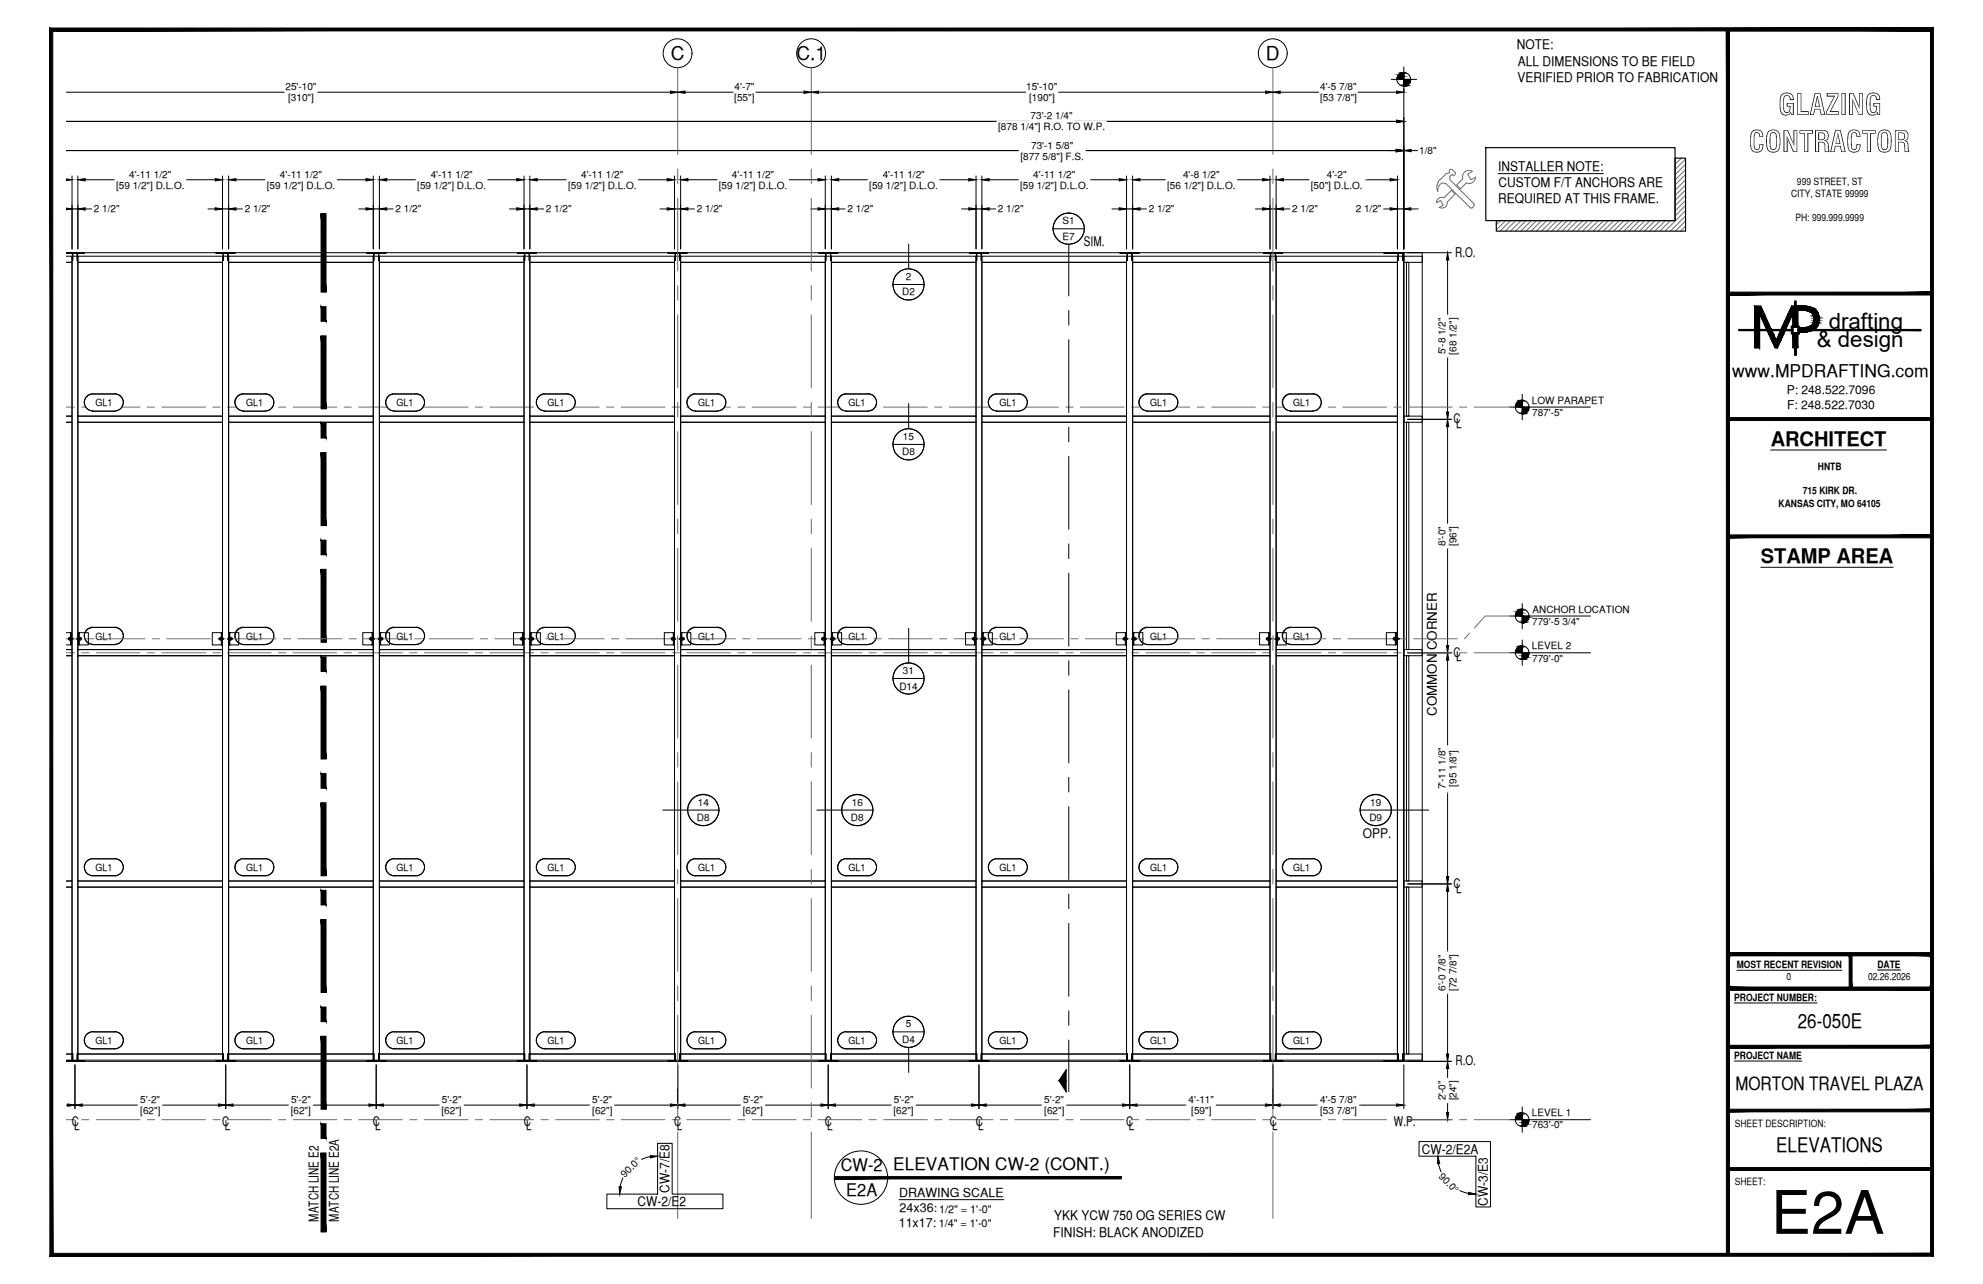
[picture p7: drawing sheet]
<svg xmlns="http://www.w3.org/2000/svg" width="432mm" height="279mm" viewBox="0 0 432 279" stroke-linecap="round" stroke-linejoin="round" font-family="sans-serif">
<defs><g id="words">
<text font-size="13.1" x="385.6" y="268.5">E2A</text>
<g font-size="6.3">
<text x="387.2" y="25">GLAZING</text>
<text x="380.8" y="33.1">CONTRACTOR</text>
</g>
<g font-size="4.9">
<text x="398.2" y="71.5">drafting</text>
<text x="395.6" y="75.5">&amp; design</text>
</g>
<g font-size="4.4">
<text x="385.6" y="97">ARCHITECT</text>
<text x="383.4" y="122.5">STAMP AREA</text>
<text x="391.5" y="223.7">26-050E</text>
<text x="386.8" y="250.7">ELEVATIONS</text>
</g>
<g font-size="4.2">
<text x="146" y="13.1">C</text>
<text x="173.4" y="13.1">C.1</text>
<text x="275.7" y="13.1">D</text>
</g>
<text font-size="4" x="377.9" y="237.2">MORTON TRAVEL PLAZA</text>
<g font-size="3.8">
<text x="377.2" y="82">www.MPDRAFTING.com</text>
<text x="183.1" y="254.9">CW-2 ELEVATION CW-2 (CONT.)</text>
<text x="184.3" y="260.2">E2A</text>
</g>
<g font-size="2.9">
<text x="330.3" y="10.7">NOTE:</text>
<text x="330.5" y="17.8">VERIFIED PRIOR TO FABRICATION</text>
<text x="330.5" y="14.3">ALL DIMENSIONS TO BE FIELD</text>
<text x="326.2" y="37.1">INSTALLER NOTE:</text>
<text x="326.3" y="40.7">CUSTOM F/T ANCHORS ARE</text>
<text x="326.2" y="44.3">REQUIRED AT THIS FRAME.</text>
<text x="236" y="53.6">SIM.</text>
<text x="316.9" y="55.9">R.O.</text>
<text x="316.5" y="92.1">C</text>
<text x="317.1" y="93.1">L</text>
<text x="316.5" y="142.9">C</text>
<text x="317.1" y="143.9">L</text>
<text x="312.9" y="155.8" transform="rotate(-90 312.9 155.8)">COMMON CORNER</text>
<text x="296.7" y="182.4">OPP.</text>
<text x="316.5" y="193.2">C</text>
<text x="317.1" y="194.2">L</text>
<text x="316.9" y="231.8">R.O.</text>
<text x="15.6" y="244.9">C</text>
<text x="16.1" y="245.9">L</text>
<text x="48.4" y="244.9">C</text>
<text x="49" y="245.9">L</text>
<text x="81.2" y="244.9">C</text>
<text x="81.7" y="245.9">L</text>
<text x="114" y="244.9">C</text>
<text x="114.6" y="245.9">L</text>
<text x="146.8" y="244.9">C</text>
<text x="147.4" y="245.9">L</text>
<text x="179.6" y="244.9">C</text>
<text x="180.1" y="245.9">L</text>
<text x="212.5" y="244.9">C</text>
<text x="213" y="245.9">L</text>
<text x="245.2" y="244.9">C</text>
<text x="245.8" y="245.9">L</text>
<text x="276.5" y="244.9">C</text>
<text x="277" y="245.9">L</text>
<text x="303.5" y="244.9">W.P.</text>
<text x="309.6" y="251.1">CW-2/E2A</text>
<text x="138.8" y="262.4">CW-2/E2</text>
<text x="145.8" y="259.6" transform="rotate(-90 145.8 259.6)">CW-7/E8</text>
<text x="324" y="262.4" transform="rotate(-90 324 262.4)">CW-3/E3</text>
<text x="69.3" y="265.8" transform="rotate(-90 69.3 265.8)">MATCH LINE E2</text>
<text x="73.8" y="265.8" transform="rotate(-90 73.8 265.8)">MATCH LINE E2A</text>
<text x="229.4" y="269.1">FINISH: BLACK ANODIZED</text>
<text x="229.6" y="265.6">YKK YCW 750 OG SERIES CW</text>
</g>
<g font-size="2.7">
<text x="195.8" y="260.5">DRAWING SCALE</text>
<text x="195.9" y="263.8">24x36:</text>
<text x="195.7" y="267.1">11x17:</text>
</g>
<g font-size="2.6">
<text x="389.1" y="85.8">P: 248.522.7096</text>
<text x="389.1" y="89">F: 248.522.7030</text>
</g>
<g font-size="2.4">
<text x="204.5" y="263.9">1/2&quot; = 1'-0&quot;</text>
<text x="204.4" y="267.1">1/4&quot; = 1'-0&quot;</text>
</g>
<g font-size="2.2">
<text x="62.2" y="19.6">25'-10&quot;</text>
<text x="62.7" y="22">[310&quot;]</text>
<text x="159.9" y="22">[55&quot;]</text>
<text x="160" y="19.7">4'-7&quot;</text>
<text x="223.5" y="19.6">15'-10&quot;</text>
<text x="224.1" y="22">[190&quot;]</text>
<text x="287.5" y="19.6">4'-5 7/8&quot;</text>
<text x="287.5" y="22">[53 7/8&quot;]</text>
<text x="217.4" y="28.4">[878 1/4&quot;] R.O. TO W.P.</text>
<text x="224.4" y="26">73'-2 1/4&quot;</text>
<text x="222.2" y="34.7">[877 5/8&quot;] F.S.</text>
<text x="224.5" y="32.3">73'-1 5/8&quot;</text>
<text x="309.1" y="33.5">1/8&quot;</text>
<text x="25.3" y="41.1">[59 1/2&quot;] D.L.O.</text>
<text x="28.1" y="38.7">4'-11 1/2&quot;</text>
<text x="58.1" y="41.1">[59 1/2&quot;] D.L.O.</text>
<text x="61" y="38.7">4'-11 1/2&quot;</text>
<text x="90.9" y="41.1">[59 1/2&quot;] D.L.O.</text>
<text x="93.8" y="38.7">4'-11 1/2&quot;</text>
<text x="123.7" y="41.1">[59 1/2&quot;] D.L.O.</text>
<text x="126.6" y="38.7">4'-11 1/2&quot;</text>
<text x="156.5" y="41.1">[59 1/2&quot;] D.L.O.</text>
<text x="159.4" y="38.7">4'-11 1/2&quot;</text>
<text x="189.3" y="41.1">[59 1/2&quot;] D.L.O.</text>
<text x="192.2" y="38.7">4'-11 1/2&quot;</text>
<text x="222.1" y="41.1">[59 1/2&quot;] D.L.O.</text>
<text x="225" y="38.7">4'-11 1/2&quot;</text>
<text x="254.1" y="41.1">[56 1/2&quot;] D.L.O.</text>
<text x="257.6" y="38.7">4'-8 1/2&quot;</text>
<text x="285.4" y="41.1">[50&quot;] D.L.O.</text>
<text x="288.9" y="38.7">4'-2&quot;</text>
<text x="391.3" y="40.2">999 STREET, ST</text>
<text x="20.4" y="46.2">2 1/2&quot;</text>
<text x="53.3" y="46.2">2 1/2&quot;</text>
<text x="86.1" y="46.2">2 1/2&quot;</text>
<text x="118.9" y="46.2">2 1/2&quot;</text>
<text x="151.7" y="46.2">2 1/2&quot;</text>
<text x="184.5" y="46.2">2 1/2&quot;</text>
<text x="217.3" y="46.2">2 1/2&quot;</text>
<text x="250.1" y="46.2">2 1/2&quot;</text>
<text x="281.4" y="46.2">2 1/2&quot;</text>
<text x="295.2" y="46.2">2 1/2&quot;</text>
<text x="390" y="42.9">CITY, STATE 99999</text>
<text x="231.4" y="48.8">S1</text>
<text x="231.4" y="52.1">E7</text>
<text x="391" y="48.2">PH: 999.999.9999</text>
<text x="196.5" y="64.3">D2</text>
<text x="197.2" y="61">2</text>
<text x="314.8" y="77.1" transform="rotate(-90 314.8 77.1)">5'-8 1/2&quot;</text>
<text x="317.2" y="77.2" transform="rotate(-90 317.2 77.2)">[68 1/2&quot;]</text>
<text x="20.8" y="88.4">GL1</text>
<text x="53.6" y="88.4">GL1</text>
<text x="86.4" y="88.4">GL1</text>
<text x="119.2" y="88.4">GL1</text>
<text x="152" y="88.4">GL1</text>
<text x="184.8" y="88.4">GL1</text>
<text x="217.6" y="88.4">GL1</text>
<text x="250.4" y="88.4">GL1</text>
<text x="281.6" y="88.4">GL1</text>
<text x="333.6" y="87.9">LOW PARAPET</text>
<text x="196.6" y="95.8">15</text>
<text x="333.6" y="90.6">787'-5&quot;</text>
<text x="196.5" y="99.1">D8</text>
<text x="392.6" y="107.6">715 KIRK DR.</text>
<text x="395.9" y="102.3">HNTB</text>
<text x="387.3" y="110.2">KANSAS CITY, MO 64105</text>
<text x="314.8" y="118.8" transform="rotate(-90 314.8 118.8)">8'-0&quot;</text>
<text x="317.2" y="118.8" transform="rotate(-90 317.2 118.8)">[96&quot;]</text>
<text x="333.6" y="136">779'-5 3/4&quot;</text>
<text x="333.7" y="133.3">ANCHOR LOCATION</text>
<text x="20.8" y="139.2">GL1</text>
<text x="53.6" y="139.2">GL1</text>
<text x="86.4" y="139.2">GL1</text>
<text x="119.2" y="139.2">GL1</text>
<text x="152" y="139.2">GL1</text>
<text x="184.8" y="139.2">GL1</text>
<text x="217.6" y="139.2">GL1</text>
<text x="250.4" y="139.2">GL1</text>
<text x="281.6" y="139.2">GL1</text>
<text x="333.6" y="141.3">LEVEL 2</text>
<text x="333.6" y="144">779'-0&quot;</text>
<text x="196.6" y="146.7">31</text>
<text x="195.8" y="150.1">D14</text>
<text x="314.8" y="171.8" transform="rotate(-90 314.8 171.8)">7'-11 1/8&quot;</text>
<text x="317.2" y="171.2" transform="rotate(-90 317.2 171.2)">[95 1/8&quot;]</text>
<text x="151.8" y="178.7">D8</text>
<text x="152" y="175.3">14</text>
<text x="185.3" y="178.7">D8</text>
<text x="185.5" y="175.3">16</text>
<text x="298.2" y="178.7">D9</text>
<text x="298.4" y="175.3">19</text>
<text x="20.8" y="189.5">GL1</text>
<text x="53.6" y="189.5">GL1</text>
<text x="86.4" y="189.5">GL1</text>
<text x="119.2" y="189.5">GL1</text>
<text x="152" y="189.5">GL1</text>
<text x="184.8" y="189.5">GL1</text>
<text x="217.6" y="189.5">GL1</text>
<text x="250.4" y="189.5">GL1</text>
<text x="281.6" y="189.5">GL1</text>
<text x="314.8" y="215.6" transform="rotate(-90 314.8 215.6)">6'-0 7/8&quot;</text>
<text x="317.2" y="215.6" transform="rotate(-90 317.2 215.6)">[72 7/8&quot;]</text>
<text x="378.2" y="210.6">MOST RECENT REVISION</text>
<text x="389" y="213.3">0</text>
<text x="406.8" y="213.2">02.26.2026</text>
<text x="408.8" y="210.6">DATE</text>
<text x="377.6" y="217.8">PROJECT NUMBER:</text>
<text x="20.8" y="227.1">GL1</text>
<text x="53.6" y="227.1">GL1</text>
<text x="86.4" y="227.1">GL1</text>
<text x="119.2" y="227.1">GL1</text>
<text x="152" y="227.1">GL1</text>
<text x="184.8" y="227.1">GL1</text>
<text x="196.5" y="226.9">D4</text>
<text x="197.2" y="223.6">5</text>
<text x="217.6" y="227.1">GL1</text>
<text x="250.4" y="227.1">GL1</text>
<text x="281.6" y="227.1">GL1</text>
<text x="377.6" y="230.4">PROJECT NAME</text>
<text x="314.8" y="239.5" transform="rotate(-90 314.8 239.5)">2'-0&quot;</text>
<text x="317.2" y="239.5" transform="rotate(-90 317.2 239.5)">[24&quot;]</text>
<text x="30.5" y="240">5'-2&quot;</text>
<text x="30.5" y="242.4">[62&quot;]</text>
<text x="63.3" y="242.4">[62&quot;]</text>
<text x="63.4" y="240">5'-2&quot;</text>
<text x="96.1" y="242.4">[62&quot;]</text>
<text x="96.2" y="240">5'-2&quot;</text>
<text x="129" y="240">5'-2&quot;</text>
<text x="129" y="242.4">[62&quot;]</text>
<text x="161.7" y="242.4">[62&quot;]</text>
<text x="161.8" y="240">5'-2&quot;</text>
<text x="194.6" y="242.4">[62&quot;]</text>
<text x="194.6" y="240">5'-2&quot;</text>
<text x="227.4" y="240">5'-2&quot;</text>
<text x="227.4" y="242.4">[62&quot;]</text>
<text x="258.8" y="240">4'-11&quot;</text>
<text x="259.4" y="242.4">[59&quot;]</text>
<text x="287.5" y="240">4'-5 7/8&quot;</text>
<text x="287.5" y="242.4">[53 7/8&quot;]</text>
<text x="333.6" y="242.9">LEVEL 1</text>
<text x="333.6" y="245.6">763'-0&quot;</text>
<text x="377.8" y="245.2">SHEET DESCRIPTION:</text>
<text x="136.1" y="256.3" transform="rotate(-45 136.1 256.3)">90.0°</text>
<text x="313.2" y="256.2" transform="rotate(46 313.2 256.2)">90.0°</text>
<text x="377.8" y="257.9">SHEET:</text>
</g>
</g></defs>
<!-- layer: GLASS -->
<g fill="none" stroke="#000" stroke-width=".22">
<path d="M14.4 57.1h1.3v33.5h-1.3M17 57.1h31.5v33.5h-31.5zM49.8 57.1h31.5v33.5h-31.5zM82.6 57.1h31.5v33.5h-31.5zM115.4 57.1h31.5v33.5h-31.5zM148.2 57.1h31.5v33.5h-31.5zM181 57.1h31.5v33.5h-31.5zM213.8 57.1h31.5v33.5h-31.5zM246.6 57.1h29.9v33.5h-29.9zM277.9 57.1h26.4v33.5h-26.4zM306.3 57.1h.5v33.5h-.5zM14.4 91.9h1.3v49.5h-1.3"/>
<path d="M17 91.9h31.5v49.5h-31.5zM49.8 91.9h31.5v49.5h-31.5zM82.6 91.9h31.5v49.5h-31.5zM115.4 91.9h31.5v49.5h-31.5zM148.2 91.9h31.5v49.5h-31.5zM181 91.9h31.5v49.5h-31.5zM213.8 91.9h31.5v49.5h-31.5zM246.6 91.9h29.9v49.5h-29.9zM277.9 91.9h26.4v49.5h-26.4zM306.3 91.9h.5v49.5h-.5zM14.4 142.7h1.3v49h-1.3M17 142.7h31.5v49h-31.5z"/>
<path d="M49.8 142.7h31.5v49h-31.5zM82.6 142.7h31.5v49h-31.5zM115.4 142.7h31.5v49h-31.5zM148.2 142.7h31.5v49h-31.5zM181 142.7h31.5v49h-31.5zM213.8 142.7h31.5v49h-31.5zM246.6 142.7h29.9v49h-29.9zM277.9 142.7h26.4v49h-26.4zM306.3 142.7h.5v49h-.5zM14.4 193h1.3v36.4h-1.3M17 193h31.5v36.4h-31.5zM49.8 193h31.5v36.4h-31.5z"/>
<path d="M82.6 193h31.5v36.4h-31.5zM115.4 193h31.5v36.4h-31.5zM148.2 193h31.5v36.4h-31.5zM181 193h31.5v36.4h-31.5zM213.8 193h31.5v36.4h-31.5zM246.6 193h29.9v36.4h-29.9zM277.9 193h26.4v36.4h-26.4zM306.3 193h.5v36.4h-.5z"/>
</g>
<!-- layer: COMPONENTS -->
<g fill="none" stroke="#000" stroke-width=".22">
<path d="M14.4 55.8h1.3v1.3h-1.3M15.7 55.8h1.3v174.9h-1.3zM17 55.8h31.5v1.3h-31.5zM48.5 55.8h1.3v174.9h-1.3zM49.8 55.8h31.5v1.3h-31.5zM81.3 55.8h1.3v174.9h-1.3zM82.6 55.8h31.5v1.3h-31.5zM114.1 55.8h1.3v174.9h-1.3zM115.4 55.8h31.5v1.3h-31.5zM146.9 55.8h1.3v174.9h-1.3zM148.2 55.8h31.5v1.3h-31.5zM179.7 55.8h1.3v174.9h-1.3z"/>
<path d="M181 55.8h31.5v1.3h-31.5zM212.5 55.8h1.3v174.9h-1.3zM213.8 55.8h31.5v1.3h-31.5zM245.3 55.8h1.3v174.9h-1.3zM246.6 55.8h29.9v1.3h-29.9zM276.5 55.8h1.4v174.9h-1.4zM277.9 55.8h26.4v1.3h-26.4zM304.3 55.8h1.3v174.9h-1.3zM305.7 55.8h4v1.3h-4zM14.4 90.6h1.3v1.3h-1.3M17 90.6h31.5v1.3h-31.5zM49.8 90.6h31.5v1.3h-31.5z"/>
<path d="M82.6 90.6h31.5v1.3h-31.5zM115.4 90.6h31.5v1.3h-31.5zM148.2 90.6h31.5v1.3h-31.5zM181 90.6h31.5v1.3h-31.5zM213.8 90.6h31.5v1.3h-31.5zM246.6 90.6h29.9v1.3h-29.9zM277.9 90.6h26.4v1.3h-26.4zM305.7 90.6h4v1.3h-4zM14.4 141.4h1.3v1.3h-1.3M17 141.4h31.5v1.3h-31.5zM49.8 141.4h31.5v1.3h-31.5zM82.6 141.4h31.5v1.3h-31.5z"/>
<path d="M115.4 141.4h31.5v1.3h-31.5zM148.2 141.4h31.5v1.3h-31.5zM181 141.4h31.5v1.3h-31.5zM213.8 141.4h31.5v1.3h-31.5zM246.6 141.4h29.9v1.3h-29.9zM277.9 141.4h26.4v1.3h-26.4zM305.7 141.4h4v1.3h-4zM14.4 191.7h1.3v1.3h-1.3M17 191.7h31.5v1.3h-31.5zM49.8 191.7h31.5v1.3h-31.5zM82.6 191.7h31.5v1.3h-31.5zM115.4 191.7h31.5v1.3h-31.5z"/>
<path d="M148.2 191.7h31.5v1.3h-31.5zM181 191.7h31.5v1.3h-31.5zM213.8 191.7h31.5v1.3h-31.5zM246.6 191.7h29.9v1.3h-29.9zM277.9 191.7h26.4v1.3h-26.4zM305.7 191.7h4v1.3h-4zM14.4 229.4h1.3v1.3h-1.3M17 229.4h31.5v1.3h-31.5zM49.8 229.4h31.5v1.3h-31.5zM82.6 229.4h31.5v1.3h-31.5zM115.4 229.4h31.5v1.3h-31.5zM148.2 229.4h31.5v1.3h-31.5z"/>
<path d="M181 229.4h31.5v1.3h-31.5zM213.8 229.4h31.5v1.3h-31.5zM246.6 229.4h29.9v1.3h-29.9zM277.9 229.4h26.4v1.3h-26.4zM305.7 229.4h4v1.3h-4z"/>
</g>
<!-- layer: ROUGH OPENING -->
<path d="M14.4 55h291.3v175.9h-291.3M305.7 55h4v175.9h-4z" fill="none" stroke="#000" stroke-width=".22"/>
<!-- layer: DIM -->
<g fill="none" stroke="#000" stroke-width=".22">
<path d="M14.4 26.4h289.7M14.4 32.8h289.6M15.7 38.3v15.9M17 38.3v15.9M18.5 39.1h6.5M40.4 39.1h6.5M48.5 38.3v15.9M49.8 38.3v15.9M51.4 39.1h6.4M73.2 39.1h6.5M81.3 38.3v15.9M82.6 38.3v15.9"/>
<path d="M84.2 39.1h6.4M106 39.1h6.5M114.1 38.3v15.9M115.4 38.3v15.9M117 39.1h6.4M138.9 39.1h6.4M146.9 38.3v15.9M148.2 38.3v15.9M149.8 39.1h6.5M171.6 39.1h6.5M179.7 38.3v15.9M181 38.3v15.9"/>
<path d="M182.6 39.1h6.4M204.5 39.1h6.4M212.5 38.3v15.9M213.8 38.3v15.9M215.4 39.1h6.5M237.3 39.1h6.4M245.3 38.3v15.9M246.6 38.3v15.9M248.2 39.1h5.7M269.3 39.1h5.7M276.5 38.3v15.9M277.9 38.3v15.9"/>
<path d="M279.5 39.1h5.7M297 39.1h5.7M304.3 38.3v15.9M305.6 31.9v22.3M305.6 32.8h.1M305.7 25.6v28.6M307.3 32.8h1.6M15.7 45.5h1.3M18.5 45.5h1.6M45.3 45.5h1.6M48.5 45.5h1.3M51.4 45.5h1.6"/>
<path d="M78.1 45.5h1.6M81.3 45.5h1.3M84.2 45.5h1.6M110.9 45.5h1.6M114.1 45.5h1.3M117 45.5h1.6M143.7 45.5h1.6M146.9 45.5h1.3M149.8 45.5h1.6M176.5 45.5h1.6M179.7 45.5h1.3M182.6 45.5h1.6"/>
<path d="M209.4 45.5h1.5M212.5 45.5h1.3M215.4 45.5h1.6M242.1 45.5h1.6M245.3 45.5h1.3M248.2 45.5h1.6M273.4 45.5h1.6M276.5 45.5h1.4M279.5 45.5h1.6M301.1 45.5h1.6M304.3 45.5h1.3M306.5 55h9.5"/>
<path d="M307.2 45.5h1.6M315.2 56.6v12.2M315.2 77.4v12.3M306.5 91.2h9.5M315.2 92.8v21.4M315.2 119.1v21.4M306.5 142h9.5M315.2 143.6v18.7M315.2 172.1v18.7M306.5 192.3h9.5M315.2 193.9v13.5M315.2 215.9v13.5"/>
<path d="M16.3 231.7v9.5M49.1 231.7v9.5M81.9 231.7v9.5M114.7 231.7v9.5M147.6 231.7v9.5M180.3 231.7v9.5M213.2 231.7v9.5M246 231.7v9.5M277.2 231.7v9.5M305.7 231.7v9.5M306.5 230.9h9.5M315.2 232.5v2.3"/>
<path d="M315.2 239.8v2.3M14.4 240.5h.3M17.9 240.5h12.3M35.2 240.5h12.4M50.7 240.5h12.4M68 240.5h12.3M83.5 240.5h12.4M100.8 240.5h12.4M116.3 240.5h12.4M133.6 240.5h12.4M149.2 240.5h12.3M166.4 240.5h12.4"/>
<path d="M181.9 240.5h12.4M199.3 240.5h12.3M214.8 240.5h12.3M232 240.5h12.4M247.6 240.5h10.9M264.7 240.5h10.9M278.8 240.5h8.3M295.7 240.5h8.4M306.5 243.6h9.5"/>
</g>
<g fill="#000" stroke="#000" stroke-width=".22">
<path d="M14.4 38.9l1.3 .2-1.3 .2zM17 39.1l1.5-.2v.5zM46.9 38.9l1.6 .2-1.6 .3zM49.8 39.1l1.6-.2v.5zM79.7 38.9l1.6 .2-1.6 .3zM82.6 39.1l1.6-.2v.5zM112.5 38.9l1.6 .2-1.6 .3zM115.4 39.1l1.6-.2v.5zM145.3 38.9l1.6 .2-1.6 .3zM148.2 39.1l1.6-.2v.5zM178.1 38.9l1.6 .2-1.6 .3zM181 39.1l1.6-.2v.5z"/>
<path d="M210.9 38.9l1.6 .2-1.6 .3zM213.8 39.1l1.6-.2v.5zM243.7 38.9l1.6 .2-1.6 .3zM246.6 39.1l1.6-.2v.5zM275 38.9l1.5 .2-1.5 .3zM277.9 39.1l1.6-.2v.5zM302.7 38.9l1.6 .2-1.6 .3zM304 32.5l1.6 .3-1.6 .2zM304.1 26.2l1.6 .2-1.6 .3zM305.7 32.8l1.6-.3v.5zM14.4 45.3l1.3 .2-1.3 .2zM17 45.5l1.5-.3v.5z"/>
<path d="M46.9 45.2l1.6 .3-1.6 .2zM49.8 45.5l1.6-.3v.5zM79.7 45.2l1.6 .3-1.6 .2zM82.6 45.5l1.6-.3v.5zM112.5 45.2l1.6 .3-1.6 .2zM115.4 45.5l1.6-.3v.5zM145.3 45.2l1.6 .3-1.6 .2zM148.2 45.5l1.6-.3v.5zM178.1 45.2l1.6 .3-1.6 .2zM181 45.5l1.6-.3v.5zM210.9 45.2l1.6 .3-1.6 .2zM213.8 45.5l1.6-.3v.5z"/>
<path d="M243.7 45.2l1.6 .3-1.6 .2zM246.6 45.5l1.6-.3v.5zM275 45.2l1.5 .3-1.5 .2zM277.9 45.5l1.6-.3v.5zM302.7 45.2l1.6 .3-1.6 .2zM305.6 45.5l1.6-.3v.5zM315.2 55l.3 1.6h-.5zM315 89.7h.5l-.3 1.5zM315.2 91.2l.3 1.6h-.5zM315 140.5h.5l-.3 1.5zM315.2 142l.3 1.6h-.5zM315 190.8h.5l-.3 1.5z"/>
<path d="M315.2 192.3l.3 1.6h-.5zM315.2 230.9l.3 1.6h-.5zM315 229.4h.5l-.3 1.5zM14.7 240.2l1.6 .3-1.6 .2zM16.3 240.5l1.6-.3v.5zM47.6 240.2l1.5 .3-1.5 .2zM49.1 240.5l1.6-.3v.5zM80.3 240.2l1.6 .3-1.6 .2zM81.9 240.5l1.6-.3v.5zM113.2 240.2l1.5 .3-1.5 .2zM114.7 240.5l1.6-.3v.5zM146 240.2l1.6 .3-1.6 .2z"/>
<path d="M147.6 240.5l1.6-.3v.5zM178.8 240.2l1.5 .3-1.5 .2zM180.3 240.5l1.6-.3v.5zM211.6 240.2l1.6 .3-1.6 .2zM213.2 240.5l1.6-.3v.5zM244.4 240.2l1.6 .3-1.6 .2zM246 240.5l1.6-.3v.5zM275.6 240.2l1.6 .3-1.6 .2zM277.2 240.5l1.6-.3v.5zM304.1 240.2l1.6 .3-1.6 .2zM315 242.1h.5l-.3 1.5z"/>
</g>
<g fill="#fff" stroke="#fff" stroke-width=".22">
<path d="M308.9 31.6v2.4l4.2-2.4zM308.9 34l4.2-2.4v2.4z"/>
<path d="M294.9 44.3v2.4l6.2-2.4zM294.9 46.7l6.2-2.4v2.4z"/>
<path d="M312.8 234.8v5h2.4zM312.8 234.8h2.4v5z"/>
<path d="M315.2 234.8v4.9h2.9zM315.2 234.8h2.9v4.9z"/>
<path d="M312.8 68.8v8.6h2.4zM312.8 68.8h2.4v8.6z"/>
<path d="M315.2 68.8v8.6h2.9zM315.2 68.8h2.9v8.6z"/>
<path d="M312.8 114.2v4.9h2.4zM312.8 114.2h2.4v4.9z"/>
<path d="M315.2 114.2v4.9h2.9zM315.2 114.2h2.9v4.9z"/>
<path d="M312.8 162.3v9.8h2.4zM312.8 162.3h2.4v9.8z"/>
<path d="M315.2 162.9v8.5h2.9zM315.2 162.9h2.9v8.5z"/>
<path d="M312.8 207.4v8.5h2.4zM312.8 207.4h2.4v8.5z"/>
<path d="M315.2 207.4v8.5h2.9zM315.2 207.4h2.9v8.5z"/>
<path d="M20.1 44.3v2.4l6.3-2.4zM20.1 46.7l6.3-2.4v2.4z"/>
<path d="M27.8 36.7v2.4l9.8-2.4zM27.8 39.1l9.8-2.4v2.4z"/>
<path d="M25 39.1v2.9l15.4-2.9zM25 42l15.4-2.9v2.9z"/>
<path d="M30.2 238v2.5l5-2.5zM30.2 240.5l5-2.5v2.5z"/>
<path d="M30.3 240.5v2.8l4.9-2.8zM30.3 243.3l4.9-2.8v2.8z"/>
<path d="M53 44.3v2.4l6.2-2.4zM53 46.7l6.2-2.4v2.4z"/>
<path d="M60.6 36.7v2.4l9.8-2.4zM60.6 39.1l9.8-2.4v2.4z"/>
<path d="M57.8 39.1v2.9l15.4-2.9zM57.8 42l15.4-2.9v2.9z"/>
<path d="M63.1 238v2.5l4.9-2.5zM63.1 240.5l4.9-2.5v2.5z"/>
<path d="M63.1 240.5v2.8l4.9-2.8zM63.1 243.3l4.9-2.8v2.8z"/>
<path d="M85.8 44.3v2.4l6.2-2.4zM85.8 46.7l6.2-2.4v2.4z"/>
<path d="M93.4 36.7v2.4l9.9-2.4zM93.4 39.1l9.9-2.4v2.4z"/>
<path d="M90.6 39.1v2.9l15.4-2.9zM90.6 42l15.4-2.9v2.9z"/>
<path d="M95.9 238v2.5l4.9-2.5zM95.9 240.5l4.9-2.5v2.5z"/>
<path d="M95.9 240.5v2.8l4.9-2.8zM95.9 243.3l4.9-2.8v2.8z"/>
<path d="M118.6 44.3v2.4l6.2-2.4zM118.6 46.7l6.2-2.4v2.4z"/>
<path d="M126.2 36.7v2.4l9.8-2.4zM126.2 39.1l9.8-2.4v2.4z"/>
<path d="M123.4 39.1v2.9l15.5-2.9zM123.4 42l15.5-2.9v2.9z"/>
<path d="M128.7 238v2.5l4.9-2.5zM128.7 240.5l4.9-2.5v2.5z"/>
<path d="M128.7 240.5v2.8l4.9-2.8zM128.7 243.3l4.9-2.8v2.8z"/>
<path d="M151.4 44.3v2.4l6.2-2.4zM151.4 46.7l6.2-2.4v2.4z"/>
<path d="M159.1 36.7v2.4l9.7-2.4zM159.1 39.1l9.7-2.4v2.4z"/>
<path d="M156.3 39.1v2.9l15.3-2.9zM156.3 42l15.3-2.9v2.9z"/>
<path d="M161.5 238v2.5l4.9-2.5zM161.5 240.5l4.9-2.5v2.5z"/>
<path d="M161.5 240.5v2.8l4.9-2.8zM161.5 243.3l4.9-2.8v2.8z"/>
<path d="M184.2 44.3v2.4l6.2-2.4zM184.2 46.7l6.2-2.4v2.4z"/>
<path d="M191.8 36.7v2.4l9.9-2.4zM191.8 39.1l9.9-2.4v2.4z"/>
<path d="M189 39.1v2.9l15.5-2.9zM189 42l15.5-2.9v2.9z"/>
<path d="M194.3 238v2.5l5-2.5zM194.3 240.5l5-2.5v2.5z"/>
<path d="M194.3 240.5v2.8l4.9-2.8zM194.3 243.3l4.9-2.8v2.8z"/>
<path d="M217 44.3v2.4l6.2-2.4zM217 46.7l6.2-2.4v2.4z"/>
<path d="M224.7 36.7v2.4l9.7-2.4zM224.7 39.1l9.7-2.4v2.4z"/>
<path d="M221.9 39.1v2.9l15.4-2.9zM221.9 42l15.4-2.9v2.9z"/>
<path d="M227.1 238v2.5l4.9-2.5zM227.1 240.5l4.9-2.5v2.5z"/>
<path d="M227.1 240.5v2.8l4.9-2.8zM227.1 243.3l4.9-2.8v2.8z"/>
<path d="M281.1 44.3v2.4l6.2-2.4zM281.1 46.7l6.2-2.4v2.4z"/>
<path d="M288.6 36.7v2.4l5-2.4zM288.6 39.1l5-2.4v2.4z"/>
<path d="M285.2 39.1v2.9l11.8-2.9zM285.2 42l11.8-2.9v2.9z"/>
<path d="M287.1 238v2.5l8.6-2.5zM287.1 240.5l8.6-2.5v2.5z"/>
<path d="M287.1 240.5v2.8l8.6-2.8zM287.1 243.3l8.6-2.8v2.8z"/>
<path d="M249.8 44.3v2.4l6.2-2.4zM249.8 46.7l6.2-2.4v2.4z"/>
<path d="M257.3 36.7v2.4l8.6-2.4zM257.3 39.1l8.6-2.4v2.4z"/>
<path d="M253.9 39.1v2.9l15.4-2.9zM253.9 42l15.4-2.9v2.9z"/>
<path d="M258.5 238.1v2.4l6.2-2.4zM258.5 240.5l6.2-2.4v2.4z"/>
<path d="M259.1 240.5v2.8l4.9-2.8zM259.1 243.3l4.9-2.8v2.8z"/>
<path d="M224.2 24v2.4l9.7-2.4zM224.2 26.4l9.7-2.4v2.4z"/>
<path d="M217.1 26.4v2.9l23.8-2.9zM217.1 29.3l23.8-2.9v2.9z"/>
<path d="M224.2 30.4v2.4l9.8-2.4zM224.2 32.8l9.8-2.4v2.4z"/>
<path d="M221.9 32.8v2.8l14.4-2.8zM221.9 35.6l14.4-2.8v2.8z"/>
</g>
<!-- layer: DETAIL TAG -->
<path d="M197.9 58.5l.8 .1M197.9 93.3l.8 .1M197.9 144.3l.8 .1M153.2 172.9l.9 .1M186.7 172.9l.9 .1M299.6 172.9l-.9 .1M197.9 221.2h.8" fill="none" stroke="#fff" stroke-width=".22"/>
<g fill="#fff" stroke="#fff" stroke-width=".22">
<path d="M299.6 179.7l1.7-.4zM298.7 179.6l.9 .1 1.7-.4zM298.7 179.6l3.3-.9-.7 .6zM297.9 179.3l.8 .3 3.3-.9zM297.9 179.3l4.6-1.3-.5 .7zM297.2 178.7l.7 .6 4.6-1.3zM297.2 178.7l5.7-1.5-.4 .8zM296.6 178l.6 .7 5.7-1.5zM296.6 178l6.4-1.7-.1 .9zM296.3 177.2l.3 .8 6.4-1.7zM296.3 177.2l6.6-1.8 .1 .9zM296.2 176.3l.1 .9 6.6-1.8zM296.2 176.3l6.3-1.7 .4 .8zM296.3 175.4l-.1 .9 6.3-1.7zM296.3 175.4l5.7-1.5 .5 .7zM296.6 174.6l-.3 .8 5.7-1.5zM296.6 174.6l4.7-1.2 .7 .5zM297.2 173.9l-.6 .7 4.7-1.2zM297.2 173.9l3.3-.9 .8 .4zM297.2 173.9l3.3-.9-2.6 .4zM297.9 173.4l1.7-.5 .9 .1zM297.9 173.4l1.7-.5z"/>
<path d="M151.4 179.3l1.8 .4zM151.4 179.3l2.7 .3-.9 .1zM150.7 178.7l.7 .6 2.7 .3zM150.7 178.7l4.2 .6-.8 .3zM150.2 178l.5 .7 4.2 .6zM150.2 178l5.4 .7-.7 .6zM149.9 177.2l.3 .8 5.4 .7zM149.9 177.2l6.2 .8-.5 .7zM149.7 176.3l.2 .9 6.2 .8zM149.7 176.3l6.8 .9-.4 .8zM149.9 175.4l-.2 .9 6.8 .9zM149.9 175.4l6.7 .9-.1 .9zM150.2 174.6l-.3 .8 6.7 .9zM150.2 174.6l6.3 .8 .1 .9zM150.7 173.9l-.5 .7 6.3 .8zM150.7 173.9l5.4 .7 .4 .8zM150.7 173.9l5.4 .7-4.7-1.2zM151.4 173.4l4.2 .5 .5 .7zM151.4 173.4l4.2 .5-3.3-.9zM152.3 173l2.6 .4 .7 .5zM152.3 173l2.6 .4-1.7-.5zM153.2 172.9l1.7 .5z"/>
<path d="M196.2 64.8l.8 .4 .9 .1zM196.2 64.8l2.5 .4-.8 .1zM195.5 64.3l.7 .5 2.5 .4zM195.5 64.3l4 .5-.8 .4zM194.9 63.6l.6 .7 4 .5zM194.9 63.6l5.3 .7-.7 .5zM194.6 62.8l.3 .8 5.3 .7zM194.6 62.8l6.2 .8-.6 .7zM194.4 61.9l.2 .9 6.2 .8zM194.4 61.9l6.7 .9-.3 .8zM194.6 61l-.2 .9 6.7 .9zM194.6 61l6.6 .9-.1 .9zM194.9 60.2l-.3 .8 6.6 .9zM194.9 60.2l6.2 .8 .1 .9zM195.5 59.5l-.6 .7 6.2 .8zM195.5 59.5l5.3 .7 .3 .8zM195.5 59.5l5.3 .7-4.6-1.3zM196.2 58.9l4 .6 .6 .7zM196.2 58.9l4 .6-3.2-.9zM197 58.6l2.5 .3 .7 .6zM197 58.6l2.5 .3-1.6-.4zM197.9 58.5l1.6 .4z"/>
<path d="M196.2 99.6l.8 .4 .9 .1zM196.2 99.6l2.5 .4-.8 .1zM195.5 99.1l.7 .5 2.5 .4zM195.5 99.1l4 .5-.8 .4zM194.9 98.4l.6 .7 4 .5zM194.9 98.4l5.3 .7-.7 .5zM194.6 97.6l.3 .8 5.3 .7zM194.6 97.6l6.2 .8-.6 .7zM194.4 96.7l.2 .9 6.2 .8zM194.4 96.7l6.7 .9-.3 .8zM194.6 95.8l-.2 .9 6.7 .9zM194.6 95.8l6.6 .9-.1 .9zM194.9 95l-.3 .8 6.6 .9zM194.9 95l6.2 .8 .1 .9zM195.5 94.3l-.6 .7 6.2 .8zM195.5 94.3l5.3 .7 .3 .8zM195.5 94.3l5.3 .7-4.6-1.3zM196.2 93.7l4 .6 .6 .7zM196.2 93.7l4 .6-3.2-.9zM197 93.4l2.5 .3 .7 .6zM197 93.4l2.5 .3-1.6-.4zM197.9 93.3l1.6 .4z"/>
<path d="M196.2 227.5l1.7 .5zM196.2 227.5l2.5 .3-.8 .2zM195.5 226.9l.7 .6 2.5 .3zM195.5 226.9l4 .6-.8 .3zM194.9 226.3l.6 .6 4 .6zM194.9 226.3l5.3 .6-.7 .6zM194.6 225.4l.3 .9 5.3 .6zM194.6 225.4l6.2 .9-.6 .6zM194.4 224.5l.2 .9 6.2 .9zM194.4 224.5l6.7 .9-.3 .9zM194.6 223.6l-.2 .9 6.7 .9zM194.6 223.6l6.6 .9-.1 .9zM194.9 222.8l-.3 .8 6.6 .9zM194.9 222.8l6.2 .8 .1 .9zM195.5 222.1l-.6 .7 6.2 .8zM195.5 222.1l5.3 .7 .3 .8zM195.5 222.1l5.3 .7-4.6-1.2zM196.2 221.6l4 .5 .6 .7zM196.2 221.6l4 .5-3.2-.9zM197 221.2l2.5 .4 .7 .5zM197 221.2l2.5 .4-1.6-.4zM197.9 221.2h.8l.8 .4z"/>
<path d="M185 179.3l1.7 .4zM185 179.3l2.6 .3-.9 .1zM184.3 178.7l.7 .6 2.6 .3zM184.3 178.7l4.1 .6-.8 .3zM183.8 178l.5 .7 4.1 .6zM183.8 178l5.3 .7-.7 .6zM183.4 177.2l.4 .8 5.3 .7zM183.4 177.2l6.3 .8-.6 .7zM183.3 176.3l.1 .9 6.3 .8zM183.3 176.3l6.7 .9-.3 .8zM183.4 175.4l-.1 .9 6.7 .9zM183.4 175.4l6.7 .9-.1 .9zM183.8 174.6l-.4 .8 6.7 .9zM183.8 174.6l6.2 .8 .1 .9zM184.3 173.9l-.5 .7 6.2 .8zM184.3 173.9l5.4 .7 .3 .8zM184.3 173.9l5.4 .7-4.7-1.2zM185 173.4l4.1 .5 .6 .7zM185 173.4l4.1 .5-3.3-.9zM185.8 173l2.6 .4 .7 .5zM185.8 173l2.6 .4-1.7-.5zM186.7 172.9l1.7 .5z"/>
<path d="M196.2 150.6l1.7 .5zM196.2 150.6l2.5 .3-.8 .2zM195.5 150.1l.7 .5 2.5 .3zM195.5 150.1l4 .5-.8 .3zM194.9 149.4l.6 .7 4 .5zM194.9 149.4l5.3 .7-.7 .5zM194.6 148.5l.3 .9 5.3 .7zM194.6 148.5l6.2 .9-.6 .7zM194.4 147.6l.2 .9 6.2 .9zM194.4 147.6l6.7 .9-.3 .9zM194.6 146.8l-.2 .8 6.7 .9zM194.6 146.8l6.6 .8-.1 .9zM194.9 146l-.3 .8 6.6 .8zM194.9 146l6.2 .8 .1 .8zM195.5 145.2l-.6 .8 6.2 .8zM195.5 145.2l5.3 .8 .3 .8zM195.5 145.2l5.3 .8-4.6-1.3zM196.2 144.7l4 .5 .6 .8zM196.2 144.7l4 .5-3.2-.8zM197 144.4l2.5 .3 .7 .5zM197 144.4l2.5 .3-1.6-.4zM197.9 144.3l1.6 .4z"/>
</g>
<g fill="none" stroke="#000" stroke-width=".22">
<path d="M197.9 53.1v5.4M197.9 87.8v5.5M197.9 136.7v7.6M144.3 176.3h5.4M177.9 176.3h5.4M303 176.3h8.1M197.9 228v5.4"/>
<circle cx="197.8" cy="61.9" r="3.4"/>
<circle cx="197.8" cy="96.7" r="3.4"/>
<circle cx="197.8" cy="147.7" r="3.4"/>
<circle cx="153.2" cy="176.3" r="3.4"/>
<circle cx="186.7" cy="176.3" r="3.4"/>
<circle cx="299.6" cy="176.3" r="3.4"/>
<circle cx="197.8" cy="224.6" r="3.4"/>
</g>
<!-- layer: SYMBOLS -->
<g fill="none" stroke="#000" stroke-width=".22">
<path d="M303 17.3h5.5M305.7 14.5v5.6M229.3 49.8h6.9M232.7 53.1v11.3M194.4 61.9h6.8M232.7 67.6v3.1M232.7 73.9v15.9M20.2 85.7a1.87 1.87 0 0 0-1.8 1.8 1.87 1.87 0 0 0 1.8 1.9M20.3 85.7h4.7M20.3 89.5h4.7M25 85.7a1.87 1.87 0 0 1 1.9 1.8 1.87 1.87 0 0 1-1.9 1.9M53 85.7a1.87 1.87 0 0 0-1.9 1.8 1.87 1.87 0 0 0 1.9 1.9"/>
<path d="M53 85.7h4.8M53 89.5h4.8M57.8 85.7a1.87 1.87 0 0 1 1.8 1.8 1.87 1.87 0 0 1-1.8 1.9M85.8 85.7a1.87 1.87 0 0 0-1.9 1.8 1.87 1.87 0 0 0 1.9 1.9M85.9 85.7h4.7M85.9 89.5h4.7M90.6 85.7a1.87 1.87 0 0 1 1.9 1.8 1.87 1.87 0 0 1-1.9 1.9M118.6 85.7a1.87 1.87 0 0 0-1.8 1.8 1.87 1.87 0 0 0 1.8 1.9M118.7 85.7h4.7M118.7 89.5h4.7M123.4 85.7a1.87 1.87 0 0 1 1.9 1.8 1.87 1.87 0 0 1-1.9 1.9M151.4 85.7a1.87 1.87 0 0 0-1.9 1.8 1.87 1.87 0 0 0 1.9 1.9"/>
<path d="M151.4 85.7h4.8M151.4 89.5h4.8M156.2 85.7a1.87 1.87 0 0 1 1.9 1.8 1.87 1.87 0 0 1-1.9 1.9M184.2 85.7a1.87 1.87 0 0 0-1.8 1.8 1.87 1.87 0 0 0 1.8 1.9M184.3 85.7h4.7M184.3 89.5h4.7M189 85.7a1.87 1.87 0 0 1 1.9 1.8 1.87 1.87 0 0 1-1.9 1.9M194.4 96.7h6.8M217.1 85.7a1.87 1.87 0 0 0-1.9 1.8 1.87 1.87 0 0 0 1.9 1.9M217.1 85.7h4.8M217.1 89.5h4.8M221.8 85.7a1.87 1.87 0 0 1 1.9 1.8 1.87 1.87 0 0 1-1.9 1.9"/>
<path d="M232.7 93v3.1M232.7 99.3v15.9M249.8 85.7a1.87 1.87 0 0 0-1.8 1.8 1.87 1.87 0 0 0 1.8 1.9M249.9 85.7h4.7M249.9 89.5h4.7M254.6 85.7a1.87 1.87 0 0 1 1.9 1.8 1.87 1.87 0 0 1-1.9 1.9M281.1 85.7a1.87 1.87 0 0 0-1.9 1.8 1.87 1.87 0 0 0 1.9 1.9M281.1 85.7h4.8M281.1 89.5h4.8M285.8 85.7a1.87 1.87 0 0 1 1.9 1.8 1.87 1.87 0 0 1-1.9 1.9M328.7 88.6h17.6M331.5 85.8v5.6"/>
<path d="M232.7 118.4v3.1M20.2 136.5a1.87 1.87 0 0 0-1.8 1.8 1.87 1.87 0 0 0 1.8 1.9M20.3 136.5h4.7M25 136.5a1.87 1.87 0 0 1 1.9 1.8 1.87 1.87 0 0 1-1.9 1.9M53 136.5a1.87 1.87 0 0 0-1.9 1.8 1.87 1.87 0 0 0 1.9 1.9M53 136.5h4.8M57.8 136.5a1.87 1.87 0 0 1 1.8 1.8 1.87 1.87 0 0 1-1.8 1.9M85.8 136.5a1.87 1.87 0 0 0-1.9 1.8 1.87 1.87 0 0 0 1.9 1.9M85.9 136.5h4.7M90.6 136.5a1.87 1.87 0 0 1 1.9 1.8 1.87 1.87 0 0 1-1.9 1.9M118.6 136.5a1.87 1.87 0 0 0-1.8 1.8 1.87 1.87 0 0 0 1.8 1.9M118.7 136.5h4.7"/>
<path d="M123.4 136.5a1.87 1.87 0 0 1 1.9 1.8 1.87 1.87 0 0 1-1.9 1.9M151.4 136.5a1.87 1.87 0 0 0-1.9 1.8 1.87 1.87 0 0 0 1.9 1.9M151.4 136.5h4.8M156.2 136.5a1.87 1.87 0 0 1 1.9 1.8 1.87 1.87 0 0 1-1.9 1.9M184.2 136.5a1.87 1.87 0 0 0-1.8 1.8 1.87 1.87 0 0 0 1.8 1.9M184.3 136.5h4.7M189 136.5a1.87 1.87 0 0 1 1.9 1.8 1.87 1.87 0 0 1-1.9 1.9M217.1 136.5a1.87 1.87 0 0 0-1.9 1.8 1.87 1.87 0 0 0 1.9 1.9M217.1 136.5h4.8M221.8 136.5a1.87 1.87 0 0 1 1.9 1.8 1.87 1.87 0 0 1-1.9 1.9M232.7 124.7v15.9M249.8 136.5a1.87 1.87 0 0 0-1.8 1.8 1.87 1.87 0 0 0 1.8 1.9"/>
<path d="M249.9 136.5h4.7M254.6 136.5a1.87 1.87 0 0 1 1.9 1.8 1.87 1.87 0 0 1-1.9 1.9M281.1 136.5a1.87 1.87 0 0 0-1.9 1.8 1.87 1.87 0 0 0 1.9 1.9M281.1 136.5h4.8M285.8 136.5a1.87 1.87 0 0 1 1.9 1.8 1.87 1.87 0 0 1-1.9 1.9M328.7 134h17.6M331.5 131.3v5.5M331.5 139.3v5.5M20.3 140.3h4.7M53 140.3h4.8M85.9 140.3h4.7M118.7 140.3h4.7"/>
<path d="M151.4 140.3h4.8M184.3 140.3h4.7M194.4 147.6h6.8M217.1 140.3h4.8M232.7 143.8v3.1M232.7 150.1v15.9M249.9 140.3h4.7M281.1 140.3h4.8M328.7 142h17.6M149.7 176.3h6.9M183.3 176.3h6.8M232.7 169.2v3.1"/>
<path d="M232.7 175.5v15.9M296.2 176.3h6.8M20.2 186.8a1.87 1.87 0 0 0-1.8 1.9 1.87 1.87 0 0 0 1.8 1.9h4.8M20.3 186.9h4.7M25 186.8a1.87 1.87 0 0 1 1.9 1.9 1.87 1.87 0 0 1-1.9 1.9M53 186.8a1.87 1.87 0 0 0-1.9 1.9 1.87 1.87 0 0 0 1.9 1.9M53 186.9h4.8M57.8 186.8a1.87 1.87 0 0 1 1.8 1.9 1.87 1.87 0 0 1-1.8 1.9h-4.8M85.8 186.8a1.87 1.87 0 0 0-1.9 1.9 1.87 1.87 0 0 0 1.9 1.9M85.9 186.9h4.7M85.9 190.6h4.7M90.6 186.8a1.87 1.87 0 0 1 1.9 1.9 1.87 1.87 0 0 1-1.9 1.9"/>
<path d="M118.6 186.8a1.87 1.87 0 0 0-1.8 1.9 1.87 1.87 0 0 0 1.8 1.9h4.8M118.7 186.9h4.7M123.4 186.8a1.87 1.87 0 0 1 1.9 1.9 1.87 1.87 0 0 1-1.9 1.9M151.4 186.8a1.87 1.87 0 0 0-1.9 1.9 1.87 1.87 0 0 0 1.9 1.9M151.4 186.9h4.8M151.4 190.6h4.8M156.2 186.8a1.87 1.87 0 0 1 1.9 1.9 1.87 1.87 0 0 1-1.9 1.9M184.2 186.8a1.87 1.87 0 0 0-1.8 1.9 1.87 1.87 0 0 0 1.8 1.9h4.8M184.3 186.9h4.7M189 186.8a1.87 1.87 0 0 1 1.9 1.9 1.87 1.87 0 0 1-1.9 1.9M217.1 186.8a1.87 1.87 0 0 0-1.9 1.9 1.87 1.87 0 0 0 1.9 1.9h4.8M217.1 186.9h4.8"/>
<path d="M221.8 186.8a1.87 1.87 0 0 1 1.9 1.9 1.87 1.87 0 0 1-1.9 1.9M232.7 194.6v3.1M249.8 186.8a1.87 1.87 0 0 0-1.8 1.9 1.87 1.87 0 0 0 1.8 1.9M249.9 186.9h4.7M249.9 190.6h4.7M254.6 186.8a1.87 1.87 0 0 1 1.9 1.9 1.87 1.87 0 0 1-1.9 1.9M281.1 186.8a1.87 1.87 0 0 0-1.9 1.9 1.87 1.87 0 0 0 1.9 1.9M281.1 186.9h4.8M285.8 186.8a1.87 1.87 0 0 1 1.9 1.9 1.87 1.87 0 0 1-1.9 1.9h-4.7M232.7 200.9v15.9M232.7 220v3.1M20.2 224.5a1.87 1.87 0 0 0-1.8 1.8 1.87 1.87 0 0 0 1.8 1.9h4.8"/>
<path d="M20.3 224.5h4.7M25 224.5a1.87 1.87 0 0 1 1.9 1.8 1.87 1.87 0 0 1-1.9 1.9M53 224.5a1.87 1.87 0 0 0-1.9 1.8 1.87 1.87 0 0 0 1.9 1.9M53 224.5h4.8M57.8 224.5a1.87 1.87 0 0 1 1.8 1.8 1.87 1.87 0 0 1-1.8 1.9h-4.8M85.8 224.5a1.87 1.87 0 0 0-1.9 1.8 1.87 1.87 0 0 0 1.9 1.9M85.9 224.5h4.7M85.9 228.2h4.7M90.6 224.5a1.87 1.87 0 0 1 1.9 1.8 1.87 1.87 0 0 1-1.9 1.9M118.6 224.5a1.87 1.87 0 0 0-1.8 1.8 1.87 1.87 0 0 0 1.8 1.9h4.8M118.7 224.5h4.7M123.4 224.5a1.87 1.87 0 0 1 1.9 1.8 1.87 1.87 0 0 1-1.9 1.9"/>
<path d="M151.4 224.5a1.87 1.87 0 0 0-1.9 1.8 1.87 1.87 0 0 0 1.9 1.9M151.4 224.5h4.8M151.4 228.2h4.8M156.2 224.5a1.87 1.87 0 0 1 1.9 1.8 1.87 1.87 0 0 1-1.9 1.9M184.2 224.5a1.87 1.87 0 0 0-1.8 1.8 1.87 1.87 0 0 0 1.8 1.9h4.8M184.3 224.5h4.7M189 224.5a1.87 1.87 0 0 1 1.9 1.8 1.87 1.87 0 0 1-1.9 1.9M194.4 224.5h6.8M217.1 224.5a1.87 1.87 0 0 0-1.9 1.8 1.87 1.87 0 0 0 1.9 1.9h4.8M217.1 224.5h4.8M221.8 224.5a1.87 1.87 0 0 1 1.9 1.8 1.87 1.87 0 0 1-1.9 1.9M232.7 226.3v11.3"/>
<path d="M249.8 224.5a1.87 1.87 0 0 0-1.8 1.8 1.87 1.87 0 0 0 1.8 1.9M249.9 224.5h4.7M249.9 228.2h4.7M254.6 224.5a1.87 1.87 0 0 1 1.9 1.8 1.87 1.87 0 0 1-1.9 1.9M281.1 224.5a1.87 1.87 0 0 0-1.9 1.8 1.87 1.87 0 0 0 1.9 1.9M281.1 224.5h4.8M285.8 224.5a1.87 1.87 0 0 1 1.9 1.8 1.87 1.87 0 0 1-1.9 1.9h-4.7M135.6 256.3l-.6 1.9M141.6 251.7l-1.9 .6M313.2 253.1l.6 1.9M317.9 259.1l1.9 .6M328.7 243.6h17.6"/>
<path d="M331.5 240.9v5.5"/>
<circle cx="305.7" cy="17.2" r="1.49"/>
<circle cx="232.7" cy="49.8" r="3.4"/>
<circle cx="232.7" cy="49.7" r="3.4"/>
<circle cx="197.8" cy="61.9" r="3.4"/>
<circle cx="197.8" cy="96.7" r="3.4"/>
<circle cx="331.4" cy="88.6" r="1.49"/>
<circle cx="331.4" cy="134" r="1.49"/>
<circle cx="197.8" cy="147.6" r="3.4"/>
<circle cx="331.4" cy="142" r="1.49"/>
<circle cx="153.1" cy="176.2" r="3.4"/>
<circle cx="186.7" cy="176.2" r="3.4"/>
<circle cx="299.6" cy="176.2" r="3.4"/>
<circle cx="197.8" cy="224.5" r="3.4"/>
<circle cx="187.5" cy="256.3" r="5.8"/>
<circle cx="331.4" cy="243.6" r="1.49"/>
</g>
<!-- layer: F-T ANCHOR -->
<g fill="none" stroke="#000" stroke-width=".22">
<path d="M14.4 55h4v.1h-1.5v1.6h-.1v-1.6h-.9v1.6h-.2v-1.6h-1.3M47 55h4.2v.1h-1.5v1.6l-.1-1.6h-1v1.6v-1.6h-1.6zM79.8 55h4.3v.1h-1.6v1.6l-.1-1.6h-.9v1.6h-.2v-1.6h-1.5zM112.6 55h4.2v.1h-1.5v1.6h-.1v-1.6h-.9v1.6h-.1v-1.6h-1.6zM145.4 55h4.3v.1h-1.6v1.6l-.1-1.6h-.9l-.1 1.6v-1.6h-1.6zM178.2 55h4.3v.1h-1.6v1.6l-.1-1.6h-.9v1.6h-.1v-1.6h-1.6zM211.1 55h4.2v.1h-1.6v1.6h-.1v-1.6h-.9v1.6h-.1v-1.6h-1.5zM243.8 55h4.3v.1h-1.6v1.6l-.1-1.6h-.9l-.1 1.6v-1.6h-1.6zM275.1 55h4.2v.1h-1.6v1.6v-1.6h-1v1.6h-.1v-1.6h-1.5zM301.3 55h4.3v1.7h-.2v-1.6h-.9l-.1 1.6v-1.6h-3.1zM14.4 230.8h1.3v-1.6h.2v1.6h.9v-1.6h.1v1.6h1.5v.1h-4M47 230.8h1.6v-1.6v1.6h1l.1-1.6v1.6h1.5v.1h-4.2z"/>
<path d="M81.3 229.2h.2v1.6h.9l.1-1.6v1.6h1.6v.1h-4.3v-.1h1.5zM114.2 229.2h.1v1.6h.9v-1.6h.1v1.6h1.5v.1h-4.2v-.1h1.6zM145.4 230.8h1.6v-1.6l.1 1.6h.9l.1-1.6v1.6h1.6v.1h-4.3zM179.8 229.2h.1v1.6h.9l.1-1.6v1.6h1.6v.1h-4.3v-.1h1.6zM212.6 229.2h.1v1.6h.9v-1.6h.1v1.6h1.6v.1h-4.2v-.1h1.5zM243.8 230.8h1.6v-1.6l.1 1.6h.9l.1-1.6v1.6h1.6v.1h-4.3zM276.6 229.2h.1v1.6h1v-1.6v1.6h1.6v.1h-4.2v-.1h1.5zM301.3 230.8h3.1v-1.6l.1 1.6h.9v-1.6h.2v1.7h-4.3z"/>
</g>
<!-- layer: SYMBOLS -->
<g fill="#000" stroke="#000" stroke-width=".22">
<path d="M305.4 15.8h.3zM305.7 18.7h.5zM331.2 87.1h.3zM331.5 90h.5zM331.2 132.6h.3zM331.5 135.4h.5l-.3 .2zM331.2 140.6l.3-.1zM331.5 143.4h.5zM134.8 258.2l.5 .1-.4 1.5zM141.6 251.5l1.6 .1-1.6 .4zM313.1 251.6l.4 1.6h-.5zM319.8 259.5l1.6 .3-1.7 .2z"/>
<path d="M331.2 242.2l.3-.1zM331.5 245h.5z"/>
<path d="M305.4 15.8l.3 .1zM305.2 15.9h.5z"/>
<path d="M305.2 15.9l.5 .1v-.1zM305 16l.2-.1 .5 .1z"/>
<path d="M305 16l.7 .1v-.1zM304.7 16.1l.3-.1 .7 .1z"/>
<path d="M304.7 16.1l1 .2v-.2zM304.7 16.1l1 .2h-1.2z"/>
<path d="M304.5 16.3l1.2 .3v-.3zM304.5 16.3l1.2 .3h-1.3z"/>
<path d="M304.4 16.6l1.3 .2v-.2zM304.4 16.6l1.3 .2h-1.4z"/>
<path d="M304.3 16.8l1.4 .2v-.2zM304.3 16.8l1.4 .2h-1.5z"/>
<path d="M304.2 17l1.5 .3v-.3zM304.2 17l1.5 .3h-1.5z"/>
<path d="M305.7 18.7h.2zM305.7 18.7h.2z"/>
<path d="M305.7 18.6h.8zM305.7 18.6l.5 .1z"/>
<path d="M305.7 18.4l.8 .2 .1-.2zM305.7 18.4l.8 .2h-.8z"/>
<path d="M305.7 18.2l.9 .2 .2-.2zM305.7 18.2l.9 .2h-.9z"/>
<path d="M305.7 18l1.1 .2 .2-.2zM305.7 18l1.1 .2h-1.1z"/>
<path d="M305.7 17.8l1.3 .2 .1-.2zM305.7 17.8l1.3 .2h-1.3z"/>
<path d="M305.7 17.5l1.4 .3v-.3zM305.7 17.5l1.4 .3h-1.4z"/>
<path d="M305.7 17.3l1.4 .2 .1-.2zM305.7 17.3l1.4 .2h-1.4z"/>
<path d="M331.2 87.1l.3 .1zM331 87.2h.5z"/>
<path d="M331 87.2l.5 .1v-.1zM330.8 87.3l.2-.1 .5 .1z"/>
<path d="M330.8 87.3l.7 .1v-.1zM330.5 87.4l.3-.1 .7 .1z"/>
<path d="M330.5 87.4l1 .2v-.2zM330.3 87.6l.2-.2 1 .2z"/>
<path d="M330.3 87.6l1.2 .2v-.2zM330.3 87.6l1.2 .2h-1.3z"/>
<path d="M330.2 87.8l1.3 .3v-.3zM330.2 87.8l1.3 .3h-1.4z"/>
<path d="M330.1 88.1l1.4 .2v-.2zM330.1 88.1l1.4 .2h-1.5z"/>
<path d="M330 88.3l1.5 .3v-.3zM330 88.3l1.5 .3h-1.5z"/>
<path d="M331.5 90h.2zM331.5 90h.2z"/>
<path d="M331.5 89.9l.5 .1 .2-.1zM331.5 89.9l.5 .1h-.5z"/>
<path d="M331.5 89.7l.7 .2 .2-.2zM331.5 89.7l.7 .2h-.7z"/>
<path d="M331.5 89.5l.9 .2 .2-.2zM331.5 89.5l.9 .2h-.9z"/>
<path d="M331.5 89.3l1.1 .2 .2-.2zM331.5 89.3l1.1 .2h-1.1z"/>
<path d="M331.5 89.1l1.3 .2 .1-.2zM331.5 89.1l1.3 .2h-1.3z"/>
<path d="M331.5 88.8l1.4 .3v-.3zM331.5 88.8l1.4 .3h-1.4z"/>
<path d="M331.5 88.6l1.4 .2 .1-.2zM331.5 88.6l1.4 .2h-1.4z"/>
<path d="M331.2 132.6l.3 .1zM331 132.7h.5z"/>
<path d="M331 132.7l.5 .1v-.1zM330.8 132.8l.2-.1 .5 .1z"/>
<path d="M330.8 132.8l.7 .1v-.1zM330.5 132.9l.3-.1 .7 .1z"/>
<path d="M330.5 132.9l1 .2v-.2zM330.5 132.9l1 .2h-1.2z"/>
<path d="M330.3 133.1l1.2 .2v-.2zM330.3 133.1l1.2 .2h-1.3z"/>
<path d="M330.2 133.3l1.3 .2v-.2zM330.2 133.3l1.3 .2h-1.4z"/>
<path d="M330.1 133.5l1.4 .3v-.3zM330.1 133.5l1.4 .3h-1.5z"/>
<path d="M330 133.8l1.5 .2v-.2zM330 133.8l1.5 .2h-1.5z"/>
<path d="M331.5 135.6h.2zM331.5 135.4l.2 .2h-.2z"/>
<path d="M331.5 135.4h.7zM331.5 135.4h.5z"/>
<path d="M331.5 135.2l.7 .2 .2-.2zM331.5 135.2l.7 .2h-.7z"/>
<path d="M331.5 135l.9 .2 .2-.2zM331.5 135l.9 .2h-.9z"/>
<path d="M331.5 134.8l1.1 .2 .2-.2zM331.5 134.8l1.1 .2h-1.1z"/>
<path d="M331.5 134.6l1.3 .2 .1-.2zM331.5 134.6l1.3 .2h-1.3z"/>
<path d="M331.5 134.4l1.4 .2v-.2zM331.5 134.4l1.4 .2h-1.4z"/>
<path d="M331.5 134l1.4 .4 .1-.4zM331.5 134l1.4 .4h-1.4z"/>
<path d="M331.2 140.6l.3 .1zM331 140.7h.5z"/>
<path d="M331 140.7h.5zM330.8 140.7h.7z"/>
<path d="M330.8 140.7l.7 .2v-.2zM330.5 140.9l.3-.2 .7 .2z"/>
<path d="M330.5 140.9l1 .2v-.2zM330.3 141.1l.2-.2 1 .2z"/>
<path d="M330.3 141.1l1.2 .2v-.2zM330.3 141.1l1.2 .2h-1.3z"/>
<path d="M330.2 141.3l1.3 .2v-.2zM330.2 141.3l1.3 .2h-1.4z"/>
<path d="M330.1 141.5l1.4 .3v-.3zM330.1 141.5l1.4 .3h-1.5z"/>
<path d="M330 141.8l1.5 .2v-.2zM330 141.8l1.5 .2h-1.5z"/>
<path d="M331.5 143.5h.2zM331.5 143.4l.2 .1z"/>
<path d="M331.5 143.3l.5 .1 .2-.1zM331.5 143.3l.5 .1h-.5z"/>
<path d="M331.5 143.2l.7 .1 .2-.1zM331.5 143.2l.7 .1h-.7z"/>
<path d="M331.5 143l.9 .2 .2-.2zM331.5 143l.9 .2h-.9z"/>
<path d="M331.5 142.7l1.1 .3 .2-.3zM331.5 142.7l1.1 .3h-1.1z"/>
<path d="M331.5 142.6l1.3 .1 .1-.1zM331.5 142.6l1.3 .1h-1.3z"/>
<path d="M331.5 142.3l1.4 .3v-.3zM331.5 142.3l1.4 .3h-1.4z"/>
<path d="M331.5 142l1.4 .3 .1-.3zM331.5 142l1.4 .3h-1.4z"/>
<path d="M232.2 232.8v2.3h-1.6zM230.6 235.1l1.6 2.5v-2.5z"/>
<path d="M181.7 256v.5l62.5-.5zM181.7 256.5l62.5-.5v.5z"/>
<path d="M331.2 242.2l.3 .1zM331 242.3h.5z"/>
<path d="M331 242.3h.5zM330.8 242.3h.7z"/>
<path d="M330.8 242.3l.7 .2v-.2zM330.5 242.5l.3-.2 .7 .2z"/>
<path d="M330.5 242.5l1 .2v-.2zM330.5 242.5l1 .2h-1.2z"/>
<path d="M330.3 242.7l1.2 .2v-.2zM330.3 242.7l1.2 .2h-1.3z"/>
<path d="M330.2 242.9l1.3 .2v-.2zM330.2 242.9l1.3 .2h-1.4z"/>
<path d="M330.1 243.1l1.4 .3v-.3zM330.1 243.1l1.4 .3h-1.5z"/>
<path d="M330 243.4l1.5 .2v-.2zM330 243.4l1.5 .2h-1.5z"/>
<path d="M331.5 245.1h.2zM331.5 245l.2 .1z"/>
<path d="M331.5 244.9l.5 .1 .2-.1zM331.5 244.9l.5 .1h-.5z"/>
<path d="M331.5 244.8l.7 .1 .2-.1zM331.5 244.8l.7 .1h-.7z"/>
<path d="M331.5 244.6l.9 .2 .2-.2zM331.5 244.6l.9 .2h-.9z"/>
<path d="M331.5 244.3l1.1 .3 .2-.3zM331.5 244.3l1.1 .3h-1.1z"/>
<path d="M331.5 244.2l1.3 .1 .1-.1zM331.5 244.2l1.3 .1h-1.3z"/>
<path d="M331.5 243.9l1.4 .3v-.3zM331.5 243.9l1.4 .3h-1.4z"/>
<path d="M331.5 243.6l1.4 .3 .1-.3zM331.5 243.6l1.4 .3h-1.4z"/>
</g>
<!-- layer: GRID LINES -->
<g fill="none" stroke="#6c6c6c" stroke-width=".22">
<path d="M147.6 14.7v18.9M176.7 14.7v18.9M277.2 14.7v18.9M147.6 36.8v3.1M176.7 36.8v3.1M277.2 36.8v3.1M147.6 43.1v15.9M176.7 43.1v15.9M277.2 43.1v15.9M147.6 62.2v3.1M147.6 68.5v15.9M176.7 62.2v3.1"/>
<path d="M176.7 68.5v15.9M277.2 62.2v3.1M277.2 68.5v15.9M14.4 88.6h1.8M17.8 88.6h1.6M21 88.6h9.5M32.1 88.6h1.6M35.2 88.6h9.6M46.4 88.6h1.5M49.5 88.6h9.6M60.6 88.6h1.6M63.8 88.6h9.5"/>
<path d="M74.9 88.6h1.6M78.1 88.6h9.5M89.2 88.6h1.6M92.4 88.6h9.5M103.5 88.6h1.6M106.7 88.6h9.5M117.8 88.6h1.6M121 88.6h9.5M132.1 88.6h1.6M135.3 88.6h9.5M146.4 88.6h1.6M147.6 87.6v3.1"/>
<path d="M147.6 93.9v15.9M149.5 88.6h9.6M160.7 88.6h1.5M163.8 88.6h9.6M174.9 88.6h1.6M176.7 87.6v3.1M176.7 93.9v15.9M178.1 88.6h9.5M189.2 88.6h1.6M192.4 88.6h9.5M203.5 88.6h1.6M206.7 88.6h9.5"/>
<path d="M217.8 88.6h1.6M221 88.6h9.5M232.1 88.6h1.6M235.3 88.6h9.5M246.4 88.6h1.6M249.6 88.6h9.5M260.7 88.6h1.6M263.8 88.6h9.6M275 88.6h1.5M277.2 87.6v3.1M277.2 93.9v15.9M278.1 88.6h9.6"/>
<path d="M289.2 88.6h1.6M292.4 88.6h9.5M303.5 88.6h1.6M306.7 88.6h9.5M317.8 88.6h1.6M321 88.6h7.7M147.6 113v3.1M147.6 119.3v15.9M176.7 113v3.1M176.7 119.3v15.9M277.2 113v3.1M277.2 119.3v15.9"/>
<path d="M14.4 139h2.9M18.9 139h1.5M22 139h9.6M33.1 139h1.6M36.3 139h9.5M47.4 139h1.6M50.6 139h9.5M61.7 139h1.6M64.9 139h9.5M76 139h1.6M79.2 139h9.5M90.3 139h1.6"/>
<path d="M93.5 139h9.5M104.6 139h1.6M107.8 139h9.5M118.9 139h1.6M122 139h9.6M133.2 139h1.5M136.3 139h9.6M147.4 139h1.6M147.6 138.4v3.1M150.6 139h9.5M161.7 139h1.6M164.9 139h9.5"/>
<path d="M176 139h1.6M176.7 138.4v3.1M179.2 139h9.5M190.3 139h1.6M193.5 139h9.5M204.6 139h1.6M207.8 139h9.5M218.9 139h1.6M222.1 139h9.5M233.2 139h1.6M236.3 139h9.6M247.5 139h1.5"/>
<path d="M250.6 139h9.6M261.7 139h1.6M264.9 139h9.5M276 139h1.6M277.2 138.4v3.1M279.2 139h9.5M290.3 139h1.6M293.5 139h9.5M304.6 139h1.6M307.8 139h9.5M320 137.8l-1.1 1.2M328.7 134h-5.3l-2.3 2.7"/>
<path d="M14.4 142h1.8M17.8 142h1.6M21 142h9.5M32.1 142h1.6M35.2 142h9.6M46.4 142h1.5M49.5 142h9.6M60.6 142h1.6M63.8 142h9.5M74.9 142h1.6M78.1 142h9.5M89.2 142h1.6"/>
<path d="M92.4 142h9.5M103.5 142h1.6M106.7 142h9.5M117.8 142h1.6M121 142h9.5M132.1 142h1.6M135.3 142h9.5M146.4 142h1.6M147.6 144.7v15.9M149.5 142h9.6M160.7 142h1.5M163.8 142h9.6"/>
<path d="M174.9 142h1.6M176.7 144.7v15.9M178.1 142h9.5M189.2 142h1.6M192.4 142h9.5M203.5 142h1.6M206.7 142h9.5M217.8 142h1.6M221 142h9.5M232.1 142h1.6M235.3 142h9.5M246.4 142h1.6"/>
<path d="M249.6 142h9.5M260.7 142h1.6M263.8 142h9.6M275 142h1.5M277.2 144.7v15.9M278.1 142h9.6M289.2 142h1.6M292.4 142h9.5M303.5 142h1.6M306.7 142h9.5M317.8 142h1.6M321 142h7.7"/>
<path d="M147.6 163.8v3.1M147.6 170.1v15.9M176.7 163.8v3.1M176.7 170.1v15.9M277.2 163.8v3.1M277.2 170.1v15.9M147.6 189.2v3.1M147.6 195.5v15.9M176.7 189.2v3.1M176.7 195.5v15.9M277.2 189.2v3.1M277.2 195.5v15.9"/>
<path d="M147.6 214.6v3.1M176.7 214.6v3.1M277.2 214.6v3.1M147.6 220.9v15.9M147.6 240v3.1M176.7 220.9v15.9M176.7 240v3.1M277.2 220.9v15.9M277.2 240v3.1M14.4 243.6h1.8M17.8 243.6h1.6M21 243.6h9.5"/>
<path d="M32.1 243.6h1.6M35.2 243.6h9.6M46.4 243.6h1.5M49.5 243.6h9.6M60.6 243.6h1.6M63.8 243.6h9.5M74.9 243.6h1.6M78.1 243.6h9.5M89.2 243.6h1.6M92.4 243.6h9.5M103.5 243.6h1.6M106.7 243.6h9.5"/>
<path d="M117.8 243.6h1.6M121 243.6h9.5M132.1 243.6h1.6M135.3 243.6h9.5M146.4 243.6h1.6M147.6 246.3v18.8M149.5 243.6h9.6M160.7 243.6h1.5M163.8 243.6h9.6M174.9 243.6h1.6M176.7 246.3v18.8M178.1 243.6h9.5"/>
<path d="M189.2 243.6h1.6M192.4 243.6h9.5M203.5 243.6h1.6M206.7 243.6h9.5M217.8 243.6h1.6M221 243.6h9.5M232.1 243.6h1.6M235.3 243.6h9.5M246.4 243.6h1.6M249.6 243.6h9.5M260.7 243.6h1.6M263.8 243.6h9.6"/>
<path d="M275 243.6h1.5M277.2 246.3v18.8M278.1 243.6h9.6M289.2 243.6h1.6M292.4 243.6h9.5M303.5 243.6h1.6M306.7 243.6h9.5M317.8 243.6h1.6M321 243.6h7.7"/>
</g>
<!-- layer: GLASS TAG -->
<g fill="none" stroke="#fff" stroke-width=".22">
<path d="M19.9 89.4h5.4l-5 .1h4.7M25 85.7l-5.1 .1h5.4M52.7 89.4h5.4l-5.1 .1h4.8M57.8 85.7l-5.1 .1h5.4M85.5 89.4h5.4l-5 .1h4.7M90.6 85.7l-5.1 .1h5.4M118.4 89.4h5.4l-5.1 .1h4.7M123.4 85.7l-5 .1h5.4M151.1 89.4h5.4l-5.1 .1h4.8M156.2 85.7l-5.1 .1h5.4M184 89.4h5.4l-5.1 .1h4.7M189 85.7l-5 .1h5.4"/>
<path d="M216.8 89.4h5.4l-5.1 .1h4.8M221.9 85.7l-5.1 .1h5.4M249.6 89.4h5.4l-5.1 .1h4.7M254.6 85.7l-5 .1h5.4M280.8 89.4h5.4l-5.1 .1h4.8M285.9 85.7l-5.1 .1h5.4M25 136.5l-5.1 .1h5.4M57.8 136.5l-5.1 .1h5.4M90.6 136.5l-5.1 .1h5.4M123.4 136.5l-5 .1h5.4M156.2 136.5l-5.1 .1h5.4M189 136.5l-5 .1h5.4"/>
<path d="M221.9 136.5l-5.1 .1h5.4M254.6 136.5l-5 .1h5.4M285.9 136.5l-5.1 .1h5.4M19.9 140.2h5.4l-5 .1h4.7M52.7 140.2h5.4l-5.1 .1h4.8M85.5 140.2h5.4l-5 .1h4.7M118.4 140.2h5.4l-5.1 .1h4.7M151.1 140.2h5.4l-5.1 .1h4.8M184 140.2h5.4l-5.1 .1h4.7M216.8 140.2h5.4l-5.1 .1h4.8M249.6 140.2h5.4l-5.1 .1h4.7M280.8 140.2h5.4l-5.1 .1h4.8"/>
<path d="M19.9 190.6h5.4h-5h4.7M25 186.9h-5.1h5.4M52.7 190.6h5.4h-5.1h4.8M57.8 186.9h-5.1h5.4M85.5 190.6h5.4h-5h4.7M90.6 186.9h-5.1h5.4M118.4 190.6h5.4h-5.1h4.7M123.4 186.9h-5h5.4M151.1 190.6h5.4h-5.1h4.8M156.2 186.9h-5.1h5.4M184 190.6h5.4h-5.1h4.7M189 186.9h-5h5.4"/>
<path d="M216.8 190.6h5.4h-5.1h4.8M221.9 186.9h-5.1h5.4M249.6 190.6h5.4h-5.1h4.7M254.6 186.9h-5h5.4M280.8 190.6h5.4h-5.1h4.8M285.9 186.9h-5.1h5.4M19.9 228.2h5.4h-5h4.7M25 224.5h-5.1h5.4M52.7 228.2h5.4h-5.1h4.8M57.8 224.5h-5.1h5.4M85.5 228.2h5.4h-5h4.7M90.6 224.5h-5.1h5.4"/>
<path d="M118.4 228.2h5.4h-5.1h4.7M123.4 224.5h-5h5.4M151.1 228.2h5.4h-5.1h4.8M156.2 224.5h-5.1h5.4M184 228.2h5.4h-5.1h4.7M189 224.5h-5h5.4M216.8 228.2h5.4h-5.1h4.8M221.9 224.5h-5.1h5.4M249.6 228.2h5.4h-5.1h4.7M254.6 224.5h-5h5.4M280.8 228.2h5.4h-5.1h4.8M285.9 224.5h-5.1h5.4"/>
</g>
<g fill="#fff" stroke="#fff" stroke-width=".22">
<path d="M19.3 86l.6-.2h5.4zM19.3 86h6.6l-.6-.2zM18.8 86.4l.5-.4h6.6zM18.8 86.4h7.6l-.5-.4zM18.8 86.4h7.6l-7.9 .5zM18.5 86.9h8.2l-.3-.5zM18.5 86.9h8.2l-8.3 .7zM18.4 87.6h8.5l-.2-.7zM18.4 87.6h8.5l-8.4 .6zM18.5 88.2h8.2l.2-.6zM18.5 88.2h8.2l-7.9 .6zM18.8 88.8h7.6l.3-.6zM18.8 88.8h7.6l-7.1 .4zM19.3 89.2h6.6l.5-.4zM19.3 89.2h6.6l-6 .2zM19.9 89.4h5.4l.6-.2z"/>
<path d="M19.3 224.8l.6-.3h5.4zM19.3 224.8h6.6l-.6-.3zM18.8 225.2l.5-.4h6.6zM18.8 225.2h7.6l-.5-.4zM18.8 225.2h7.6l-7.9 .5zM18.5 225.7h8.2l-.3-.5zM18.5 225.7h8.2l-8.3 .7zM18.4 226.4h8.5l-.2-.7zM18.4 226.4h8.5l-8.4 .6zM18.5 227h8.2l.2-.6zM18.5 227h8.2l-7.9 .6zM18.8 227.6h7.6l.3-.6zM18.8 227.6h7.6l-7.1 .4zM19.3 228h6.6l.5-.4zM19.3 228h6.6l-6 .2zM19.9 228.2h5.4l.6-.2z"/>
<path d="M19.3 136.8l.6-.2h5.4zM19.3 136.8h6.6l-.6-.2zM18.8 137.2l.5-.4h6.6zM18.8 137.2h7.6l-.5-.4zM18.8 137.2h7.6l-7.9 .5zM18.5 137.7h8.2l-.3-.5zM18.5 137.7h8.2l-8.3 .7zM18.4 138.4h8.5l-.2-.7zM18.4 138.4h8.5l-8.4 .6zM18.5 139h8.2l.2-.6zM18.5 139h8.2l-7.9 .6zM18.8 139.6h7.6l.3-.6zM18.8 139.6h7.6l-7.1 .4zM19.3 140h6.6l.5-.4zM19.3 140h6.6l-6 .2zM19.9 140.2h5.4l.6-.2z"/>
<path d="M19.3 187.1l.6-.2h5.4zM19.3 187.1h6.6l-.6-.2zM18.8 187.5l.5-.4h6.6zM18.8 187.5h7.6l-.5-.4zM18.8 187.5h7.6l-7.9 .6zM18.5 188.1h8.2l-.3-.6zM18.5 188.1h8.2l-8.3 .6zM18.4 188.7h8.5l-.2-.6zM18.4 188.7h8.5l-8.4 .7zM18.5 189.4h8.2l.2-.7zM18.5 189.4h8.2l-7.9 .5zM18.8 189.9h7.6l.3-.5zM18.8 189.9h7.6l-7.1 .4zM19.3 190.3h6.6l.5-.4zM19.3 190.3h6.6l-6 .3zM19.9 190.6h5.4l.6-.3z"/>
<path d="M52.1 86l.6-.2h5.4zM52.1 86h6.6l-.6-.2zM51.6 86.4l.5-.4h6.6zM51.6 86.4h7.6l-.5-.4zM51.6 86.4h7.6l-7.9 .5zM51.3 86.9h8.3l-.4-.5zM51.3 86.9h8.3l-8.4 .7zM51.2 87.6h8.4v-.7zM51.2 87.6h8.4l-8.3 .6zM51.3 88.2h8.3v-.6zM51.3 88.2h8.3l-8 .6zM51.6 88.8h7.6l.4-.6zM51.6 88.8h7.6l-7.1 .4zM52.1 89.2h6.6l.5-.4zM52.1 89.2h6.6l-6 .2zM52.7 89.4h5.4l.6-.2z"/>
<path d="M52.1 224.8l.6-.3h5.4zM52.1 224.8h6.6l-.6-.3zM51.6 225.2l.5-.4h6.6zM51.6 225.2h7.6l-.5-.4zM51.6 225.2h7.6l-7.9 .5zM51.3 225.7h8.3l-.4-.5zM51.3 225.7h8.3l-8.4 .7zM51.2 226.4h8.4v-.7zM51.2 226.4h8.4l-8.3 .6zM51.3 227h8.3v-.6zM51.3 227h8.3l-8 .6zM51.6 227.6h7.6l.4-.6zM51.6 227.6h7.6l-7.1 .4zM52.1 228h6.6l.5-.4zM52.1 228h6.6l-6 .2zM52.7 228.2h5.4l.6-.2z"/>
<path d="M52.1 136.8l.6-.2h5.4zM52.1 136.8h6.6l-.6-.2zM51.6 137.2l.5-.4h6.6zM51.6 137.2h7.6l-.5-.4zM51.6 137.2h7.6l-7.9 .5zM51.3 137.7h8.3l-.4-.5zM51.3 137.7h8.3l-8.4 .7zM51.2 138.4h8.4v-.7zM51.2 138.4h8.4l-8.3 .6zM51.3 139h8.3v-.6zM51.3 139h8.3l-8 .6zM51.6 139.6h7.6l.4-.6zM51.6 139.6h7.6l-7.1 .4zM52.1 140h6.6l.5-.4zM52.1 140h6.6l-6 .2zM52.7 140.2h5.4l.6-.2z"/>
<path d="M52.1 187.1l.6-.2h5.4zM52.1 187.1h6.6l-.6-.2zM51.6 187.5l.5-.4h6.6zM51.6 187.5h7.6l-.5-.4zM51.6 187.5h7.6l-7.9 .6zM51.3 188.1h8.3l-.4-.6zM51.3 188.1h8.3l-8.4 .6zM51.2 188.7h8.4v-.6zM51.2 188.7h8.4l-8.3 .7zM51.3 189.4h8.3v-.7zM51.3 189.4h8.3l-8 .5zM51.6 189.9h7.6l.4-.5zM51.6 189.9h7.6l-7.1 .4zM52.1 190.3h6.6l.5-.4zM52.1 190.3h6.6l-6 .3zM52.7 190.6h5.4l.6-.3z"/>
<path d="M84.9 86l.6-.2h5.4zM84.9 86h6.7l-.7-.2zM84.9 86h6.7l-7.1 .4zM84.5 86.4h7.5l-.4-.4zM84.5 86.4h7.5l-7.9 .5zM84.1 86.9h8.2l-.3-.5zM84.1 86.9h8.2l-8.3 .7zM84 87.6h8.5l-.2-.7zM84 87.6h8.5l-8.4 .6zM84.1 88.2h8.2l.2-.6zM84.1 88.2h8.2l-7.8 .6zM84.5 88.8h7.5l.3-.6zM84.5 88.8h7.5l-7.1 .4zM84.9 89.2h6.7l.4-.4zM84.9 89.2h6.7l-6.1 .2zM85.5 89.4h5.4l.7-.2z"/>
<path d="M84.9 224.8l.6-.3h5.4zM84.9 224.8h6.7l-.7-.3zM84.5 225.2l.4-.4h6.7zM84.5 225.2h7.5l-.4-.4zM84.5 225.2h7.5l-7.9 .5zM84.1 225.7h8.2l-.3-.5zM84.1 225.7h8.2l-8.3 .7zM84 226.4h8.5l-.2-.7zM84 226.4h8.5l-8.4 .6zM84.1 227h8.2l.2-.6zM84.1 227h8.2l-7.8 .6zM84.5 227.6h7.5l.3-.6zM84.5 227.6h7.5l-7.1 .4zM84.9 228h6.7l.4-.4zM84.9 228h6.7l-6.1 .2zM85.5 228.2h5.4l.7-.2z"/>
<path d="M84.9 136.8l.6-.2h5.4zM84.9 136.8h6.7l-.7-.2zM84.9 136.8h6.7l-7.1 .4zM84.5 137.2h7.5l-.4-.4zM84.5 137.2h7.5l-7.9 .5zM84.1 137.7h8.2l-.3-.5zM84.1 137.7h8.2l-8.3 .7zM84 138.4h8.5l-.2-.7zM84 138.4h8.5l-8.4 .6zM84.1 139h8.2l.2-.6zM84.1 139h8.2l-7.8 .6zM84.5 139.6h7.5l.3-.6zM84.5 139.6h7.5l-7.1 .4zM84.9 140h6.7l.4-.4zM84.9 140h6.7l-6.1 .2zM85.5 140.2h5.4l.7-.2z"/>
<path d="M84.9 187.1l.6-.2h5.4zM84.9 187.1h6.7l-.7-.2zM84.5 187.5l.4-.4h6.7zM84.5 187.5h7.5l-.4-.4zM84.5 187.5h7.5l-7.9 .6zM84.1 188.1h8.2l-.3-.6zM84.1 188.1h8.2l-8.3 .6zM84 188.7h8.5l-.2-.6zM84 188.7h8.5l-8.4 .7zM84.1 189.4h8.2l.2-.7zM84.1 189.4h8.2l-7.8 .5zM84.5 189.9h7.5l.3-.5zM84.5 189.9h7.5l-7.1 .4zM84.9 190.3h6.7l.4-.4zM84.9 190.3h6.7l-6.1 .3zM85.5 190.6h5.4l.7-.3z"/>
<path d="M117.7 86l.7-.2h5.4zM117.7 86h6.6l-.5-.2zM117.2 86.4l.5-.4h6.6zM117.2 86.4h7.6l-.5-.4zM117.2 86.4h7.6l-7.9 .5zM116.9 86.9h8.3l-.4-.5zM116.9 86.9h8.3l-8.4 .7zM116.8 87.6h8.5l-.1-.7zM116.8 87.6h8.5l-8.4 .6zM116.9 88.2h8.3l.1-.6zM116.9 88.2h8.3l-8 .6zM117.2 88.8h7.6l.4-.6zM117.2 88.8h7.6l-7.1 .4zM117.7 89.2h6.6l.5-.4zM117.7 89.2h6.6l-5.9 .2zM118.4 89.4h5.4l.5-.2z"/>
<path d="M117.7 224.8l.7-.3h5.4zM117.7 224.8h6.6l-.5-.3zM117.2 225.2l.5-.4h6.6zM117.2 225.2h7.6l-.5-.4zM117.2 225.2h7.6l-7.9 .5zM116.9 225.7h8.3l-.4-.5zM116.9 225.7h8.3l-8.4 .7zM116.8 226.4h8.5l-.1-.7zM116.8 226.4h8.5l-8.4 .6zM116.9 227h8.3l.1-.6zM116.9 227h8.3l-8 .6zM117.2 227.6h7.6l.4-.6zM117.2 227.6h7.6l-7.1 .4zM117.7 228h6.6l.5-.4zM117.7 228h6.6l-5.9 .2zM118.4 228.2h5.4l.5-.2z"/>
<path d="M117.7 136.8l.7-.2h5.4zM117.7 136.8h6.6l-.5-.2zM117.2 137.2l.5-.4h6.6zM117.2 137.2h7.6l-.5-.4zM117.2 137.2h7.6l-7.9 .5zM116.9 137.7h8.3l-.4-.5zM116.9 137.7h8.3l-8.4 .7zM116.8 138.4h8.5l-.1-.7zM116.8 138.4h8.5l-8.4 .6zM116.9 139h8.3l.1-.6zM116.9 139h8.3l-8 .6zM117.2 139.6h7.6l.4-.6zM117.2 139.6h7.6l-7.1 .4zM117.7 140h6.6l.5-.4zM117.7 140h6.6l-5.9 .2zM118.4 140.2h5.4l.5-.2z"/>
<path d="M117.7 187.1l.7-.2h5.4zM117.7 187.1h6.6l-.5-.2zM117.2 187.5l.5-.4h6.6zM117.2 187.5h7.6l-.5-.4zM117.2 187.5h7.6l-7.9 .6zM116.9 188.1h8.3l-.4-.6zM116.9 188.1h8.3l-8.4 .6zM116.8 188.7h8.5l-.1-.6zM116.8 188.7h8.5l-8.4 .7zM116.9 189.4h8.3l.1-.7zM116.9 189.4h8.3l-8 .5zM117.2 189.9h7.6l.4-.5zM117.2 189.9h7.6l-7.1 .4zM117.7 190.3h6.6l.5-.4zM117.7 190.3h6.6l-5.9 .3zM118.4 190.6h5.4l.5-.3z"/>
<path d="M150.6 86l.5-.2h5.4zM150.6 86h6.6l-.7-.2zM150.1 86.4l.5-.4h6.6zM150.1 86.4h7.6l-.5-.4zM150.1 86.4h7.6l-8 .5zM149.7 86.9h8.3l-.3-.5zM149.7 86.9h8.3l-8.4 .7zM149.6 87.6h8.5l-.1-.7zM149.6 87.6h8.5l-8.4 .6zM149.7 88.2h8.3l.1-.6zM149.7 88.2h8.3l-7.9 .6zM150.1 88.8h7.6l.3-.6zM150.1 88.8h7.6l-7.1 .4zM150.6 89.2h6.6l.5-.4zM150.6 89.2h6.6l-6.1 .2zM151.1 89.4h5.4l.7-.2z"/>
<path d="M150.6 224.8l.5-.3h5.4zM150.6 224.8h6.6l-.7-.3zM150.1 225.2l.5-.4h6.6zM150.1 225.2h7.6l-.5-.4zM150.1 225.2h7.6l-8 .5zM149.7 225.7h8.3l-.3-.5zM149.7 225.7h8.3l-8.4 .7zM149.6 226.4h8.5l-.1-.7zM149.6 226.4h8.5l-8.4 .6zM149.7 227h8.3l.1-.6zM149.7 227h8.3l-7.9 .6zM150.1 227.6h7.6l.3-.6zM150.1 227.6h7.6l-7.1 .4zM150.6 228h6.6l.5-.4zM150.6 228h6.6l-6.1 .2zM151.1 228.2h5.4l.7-.2z"/>
<path d="M150.6 136.8l.5-.2h5.4zM150.6 136.8h6.6l-.7-.2zM150.1 137.2l.5-.4h6.6zM150.1 137.2h7.6l-.5-.4zM150.1 137.2h7.6l-8 .5zM149.7 137.7h8.3l-.3-.5zM149.7 137.7h8.3l-8.4 .7zM149.6 138.4h8.5l-.1-.7zM149.6 138.4h8.5l-8.4 .6zM149.7 139h8.3l.1-.6zM149.7 139h8.3l-7.9 .6zM150.1 139.6h7.6l.3-.6zM150.1 139.6h7.6l-7.1 .4zM150.6 140h6.6l.5-.4zM150.6 140h6.6l-6.1 .2zM151.1 140.2h5.4l.7-.2z"/>
<path d="M150.6 187.1l.5-.2h5.4zM150.6 187.1h6.6l-.7-.2zM150.1 187.5l.5-.4h6.6zM150.1 187.5h7.6l-.5-.4zM150.1 187.5h7.6l-8 .6zM149.7 188.1h8.3l-.3-.6zM149.7 188.1h8.3l-8.4 .6zM149.6 188.7h8.5l-.1-.6zM149.6 188.7h8.5l-8.4 .7zM149.7 189.4h8.3l.1-.7zM149.7 189.4h8.3l-7.9 .5zM150.1 189.9h7.6l.3-.5zM150.1 189.9h7.6l-7.1 .4zM150.6 190.3h6.6l.5-.4zM150.6 190.3h6.6l-6.1 .3zM151.1 190.6h5.4l.7-.3z"/>
<path d="M183.3 86l.7-.2h5.4zM183.3 86h6.7l-.6-.2zM183.3 86h6.7l-7.1 .4zM182.9 86.4h7.5l-.4-.4zM182.9 86.4h7.5l-7.8 .5zM182.6 86.9h8.2l-.4-.5zM182.6 86.9h8.2l-8.4 .7zM182.4 87.6h8.5l-.1-.7zM182.4 87.6h8.5l-8.3 .6zM182.6 88.2h8.2l.1-.6zM182.6 88.2h8.2l-7.9 .6zM182.9 88.8h7.5l.4-.6zM182.9 88.8h7.5l-7.1 .4zM183.3 89.2h6.7l.4-.4zM183.3 89.2h6.7l-6 .2zM184 89.4h5.4l.6-.2z"/>
<path d="M183.3 224.8l.7-.3h5.4zM183.3 224.8h6.7l-.6-.3zM182.9 225.2l.4-.4h6.7zM182.9 225.2h7.5l-.4-.4zM182.9 225.2h7.5l-7.8 .5zM182.6 225.7h8.2l-.4-.5zM182.6 225.7h8.2l-8.4 .7zM182.4 226.4h8.5l-.1-.7zM182.4 226.4h8.5l-8.3 .6zM182.6 227h8.2l.1-.6zM182.6 227h8.2l-7.9 .6zM182.9 227.6h7.5l.4-.6zM182.9 227.6h7.5l-7.1 .4zM183.3 228h6.7l.4-.4zM183.3 228h6.7l-6 .2zM184 228.2h5.4l.6-.2z"/>
<path d="M183.3 136.8l.7-.2h5.4zM183.3 136.8h6.7l-.6-.2zM183.3 136.8h6.7l-7.1 .4zM182.9 137.2h7.5l-.4-.4zM182.9 137.2h7.5l-7.8 .5zM182.6 137.7h8.2l-.4-.5zM182.6 137.7h8.2l-8.4 .7zM182.4 138.4h8.5l-.1-.7zM182.4 138.4h8.5l-8.3 .6zM182.6 139h8.2l.1-.6zM182.6 139h8.2l-7.9 .6zM182.9 139.6h7.5l.4-.6zM182.9 139.6h7.5l-7.1 .4zM183.3 140h6.7l.4-.4zM183.3 140h6.7l-6 .2zM184 140.2h5.4l.6-.2z"/>
<path d="M183.3 187.1l.7-.2h5.4zM183.3 187.1h6.7l-.6-.2zM182.9 187.5l.4-.4h6.7zM182.9 187.5h7.5l-.4-.4zM182.9 187.5h7.5l-7.8 .6zM182.6 188.1h8.2l-.4-.6zM182.6 188.1h8.2l-8.4 .6zM182.4 188.7h8.5l-.1-.6zM182.4 188.7h8.5l-8.3 .7zM182.6 189.4h8.2l.1-.7zM182.6 189.4h8.2l-7.9 .5zM182.9 189.9h7.5l.4-.5zM182.9 189.9h7.5l-7.1 .4zM183.3 190.3h6.7l.4-.4zM183.3 190.3h6.7l-6 .3zM184 190.6h5.4l.6-.3z"/>
<path d="M216.2 86l.6-.2h5.4zM216.2 86h6.6l-.6-.2zM215.6 86.4l.6-.4h6.6zM215.6 86.4h7.7l-.5-.4zM215.6 86.4h7.7l-8 .5zM215.3 86.9h8.3l-.3-.5zM215.3 86.9h8.3l-8.4 .7zM215.2 87.6h8.5l-.1-.7zM215.2 87.6h8.5l-8.4 .6zM215.3 88.2h8.3l.1-.6zM215.3 88.2h8.3l-8 .6zM215.6 88.8h7.7l.3-.6zM215.6 88.8h7.7l-7.1 .4zM216.2 89.2h6.6l.5-.4zM216.2 89.2h6.6l-6 .2zM216.8 89.4h5.4l.6-.2z"/>
<path d="M216.2 224.8l.6-.3h5.4zM216.2 224.8h6.6l-.6-.3zM215.6 225.2l.6-.4h6.6zM215.6 225.2h7.7l-.5-.4zM215.6 225.2h7.7l-8 .5zM215.3 225.7h8.3l-.3-.5zM215.3 225.7h8.3l-8.4 .7zM215.2 226.4h8.5l-.1-.7zM215.2 226.4h8.5l-8.4 .6zM215.3 227h8.3l.1-.6zM215.3 227h8.3l-8 .6zM215.6 227.6h7.7l.3-.6zM215.6 227.6h7.7l-7.1 .4zM216.2 228h6.6l.5-.4zM216.2 228h6.6l-6 .2zM216.8 228.2h5.4l.6-.2z"/>
<path d="M216.2 136.8l.6-.2h5.4zM216.2 136.8h6.6l-.6-.2zM215.6 137.2l.6-.4h6.6zM215.6 137.2h7.7l-.5-.4zM215.6 137.2h7.7l-8 .5zM215.3 137.7h8.3l-.3-.5zM215.3 137.7h8.3l-8.4 .7zM215.2 138.4h8.5l-.1-.7zM215.2 138.4h8.5l-8.4 .6zM215.3 139h8.3l.1-.6zM215.3 139h8.3l-8 .6zM215.6 139.6h7.7l.3-.6zM215.6 139.6h7.7l-7.1 .4zM216.2 140h6.6l.5-.4zM216.2 140h6.6l-6 .2zM216.8 140.2h5.4l.6-.2z"/>
<path d="M216.2 187.1l.6-.2h5.4zM216.2 187.1h6.6l-.6-.2zM215.6 187.5l.6-.4h6.6zM215.6 187.5h7.7l-.5-.4zM215.6 187.5h7.7l-8 .6zM215.3 188.1h8.3l-.3-.6zM215.3 188.1h8.3l-8.4 .6zM215.2 188.7h8.5l-.1-.6zM215.2 188.7h8.5l-8.4 .7zM215.3 189.4h8.3l.1-.7zM215.3 189.4h8.3l-8 .5zM215.6 189.9h7.7l.3-.5zM215.6 189.9h7.7l-7.1 .4zM216.2 190.3h6.6l.5-.4zM216.2 190.3h6.6l-6 .3zM216.8 190.6h5.4l.6-.3z"/>
<path d="M280.2 86l.6-.2h5.4zM280.2 86h6.6l-.6-.2zM279.7 86.4l.5-.4h6.6zM279.7 86.4h7.6l-.5-.4zM279.7 86.4h7.6l-7.9 .5zM279.4 86.9h8.2l-.3-.5zM279.4 86.9h8.2l-8.3 .7zM279.3 87.6h8.4l-.1-.7zM279.3 87.6h8.4l-8.3 .6zM279.4 88.2h8.2l.1-.6zM279.4 88.2h8.2l-7.9 .6zM279.7 88.8h7.6l.3-.6zM279.7 88.8h7.6l-7.1 .4zM280.2 89.2h6.6l.5-.4zM280.2 89.2h6.6l-6 .2zM280.8 89.4h5.4l.6-.2z"/>
<path d="M280.2 224.8l.6-.3h5.4zM280.2 224.8h6.6l-.6-.3zM279.7 225.2l.5-.4h6.6zM279.7 225.2h7.6l-.5-.4zM279.7 225.2h7.6l-7.9 .5zM279.4 225.7h8.2l-.3-.5zM279.4 225.7h8.2l-8.3 .7zM279.3 226.4h8.4l-.1-.7zM279.3 226.4h8.4l-8.3 .6zM279.4 227h8.2l.1-.6zM279.4 227h8.2l-7.9 .6zM279.7 227.6h7.6l.3-.6zM279.7 227.6h7.6l-7.1 .4zM280.2 228h6.6l.5-.4zM280.2 228h6.6l-6 .2zM280.8 228.2h5.4l.6-.2z"/>
<path d="M280.2 136.8l.6-.2h5.4zM280.2 136.8h6.6l-.6-.2zM280.2 136.8h6.6l-7.1 .4zM279.7 137.2h7.6l-.5-.4zM279.7 137.2h7.6l-7.9 .5zM279.4 137.7h8.2l-.3-.5zM279.4 137.7h8.2l-8.3 .7zM279.3 138.4h8.4l-.1-.7zM279.3 138.4h8.4l-8.3 .6zM279.4 139h8.2l.1-.6zM279.4 139h8.2l-7.9 .6zM279.7 139.6h7.6l.3-.6zM279.7 139.6h7.6l-7.1 .4zM280.2 140h6.6l.5-.4zM280.2 140h6.6l-6 .2zM280.8 140.2h5.4l.6-.2z"/>
<path d="M280.2 187.1l.6-.2h5.4zM280.2 187.1h6.6l-.6-.2zM279.7 187.5l.5-.4h6.6zM279.7 187.5h7.6l-.5-.4zM279.7 187.5h7.6l-7.9 .6zM279.4 188.1h8.2l-.3-.6zM279.4 188.1h8.2l-8.3 .6zM279.3 188.7h8.4l-.1-.6zM279.3 188.7h8.4l-8.3 .7zM279.4 189.4h8.2l.1-.7zM279.4 189.4h8.2l-7.9 .5zM279.7 189.9h7.6l.3-.5zM279.7 189.9h7.6l-7.1 .4zM280.2 190.3h6.6l.5-.4zM280.2 190.3h6.6l-6 .3zM280.8 190.6h5.4l.6-.3z"/>
<path d="M249 86l.6-.2h5.4zM249 86h6.6l-.6-.2zM248.5 86.4l.5-.4h6.6zM248.5 86.4h7.6l-.5-.4zM248.5 86.4h7.6l-7.9 .5zM248.2 86.9h8.2l-.3-.5zM248.2 86.9h8.2l-8.4 .7zM248 87.6h8.5l-.1-.7zM248 87.6h8.5l-8.3 .6zM248.2 88.2h8.2l.1-.6zM248.2 88.2h8.2l-7.9 .6zM248.5 88.8h7.6l.3-.6zM248.5 88.8h7.6l-7.1 .4zM249 89.2h6.6l.5-.4zM249 89.2h6.6l-6 .2zM249.6 89.4h5.4l.6-.2z"/>
<path d="M249 224.8l.6-.3h5.4zM249 224.8h6.6l-.6-.3zM248.5 225.2l.5-.4h6.6zM248.5 225.2h7.6l-.5-.4zM248.5 225.2h7.6l-7.9 .5zM248.2 225.7h8.2l-.3-.5zM248.2 225.7h8.2l-8.4 .7zM248 226.4h8.5l-.1-.7zM248 226.4h8.5l-8.3 .6zM248.2 227h8.2l.1-.6zM248.2 227h8.2l-7.9 .6zM248.5 227.6h7.6l.3-.6zM248.5 227.6h7.6l-7.1 .4zM249 228h6.6l.5-.4zM249 228h6.6l-6 .2zM249.6 228.2h5.4l.6-.2z"/>
<path d="M249 136.8l.6-.2h5.4zM249 136.8h6.6l-.6-.2zM248.5 137.2l.5-.4h6.6zM248.5 137.2h7.6l-.5-.4zM248.5 137.2h7.6l-7.9 .5zM248.2 137.7h8.2l-.3-.5zM248.2 137.7h8.2l-8.4 .7zM248 138.4h8.5l-.1-.7zM248 138.4h8.5l-8.3 .6zM248.2 139h8.2l.1-.6zM248.2 139h8.2l-7.9 .6zM248.5 139.6h7.6l.3-.6zM248.5 139.6h7.6l-7.1 .4zM249 140h6.6l.5-.4zM249 140h6.6l-6 .2zM249.6 140.2h5.4l.6-.2z"/>
<path d="M249 187.1l.6-.2h5.4zM249 187.1h6.6l-.6-.2zM248.5 187.5l.5-.4h6.6zM248.5 187.5h7.6l-.5-.4zM248.5 187.5h7.6l-7.9 .6zM248.2 188.1h8.2l-.3-.6zM248.2 188.1h8.2l-8.4 .6zM248 188.7h8.5l-.1-.6zM248 188.7h8.5l-8.3 .7zM248.2 189.4h8.2l.1-.7zM248.2 189.4h8.2l-7.9 .5zM248.5 189.9h7.6l.3-.5zM248.5 189.9h7.6l-7.1 .4zM249 190.3h6.6l.5-.4zM249 190.3h6.6l-6 .3zM249.6 190.6h5.4l.6-.3z"/>
</g>
<g fill="none" stroke="#000" stroke-width=".22">
<path d="M18.8 86.4l.5-.4 1-.3h4.7a1.87 1.87 0 0 1 1.9 1.9 1.87 1.87 0 0 1-1.9 1.9h-4.7a1.87 1.87 0 0 1-1.7-1.1 1.87 1.87 0 0 1 .2-2zM51.6 86.4l.5-.4 .9-.3h4.8a1.87 1.87 0 0 1 1.8 1.9 1.87 1.87 0 0 1-1.8 1.9h-4.8a1.87 1.87 0 0 1-1.6-1.1 1.87 1.87 0 0 1 .2-2zM84.5 86.4l.4-.4 1-.3h4.7a1.87 1.87 0 0 1 1.9 1.9 1.87 1.87 0 0 1-1.9 1.9h-4.7a1.87 1.87 0 0 1-1.7-1.1 1.87 1.87 0 0 1 .3-2zM117.2 86.4l.5-.4 1-.3h4.7a1.87 1.87 0 0 1 1.9 1.9 1.87 1.87 0 0 1-1.9 1.9h-4.7a1.87 1.87 0 0 1-1.7-1.1 1.87 1.87 0 0 1 .2-2zM150.1 86.4l.5-.4 .8-.3h4.8a1.87 1.87 0 0 1 1.9 1.9 1.87 1.87 0 0 1-1.9 1.9h-4.8a1.87 1.87 0 0 1-1.6-1.1 1.87 1.87 0 0 1 .3-2zM182.9 86.4l.4-.4 1-.3h4.7a1.87 1.87 0 0 1 1.9 1.9 1.87 1.87 0 0 1-1.9 1.9h-4.7a1.87 1.87 0 0 1-1.7-1.1 1.87 1.87 0 0 1 .3-2zM215.6 86.4l.6-.4 .9-.3h4.8a1.87 1.87 0 0 1 1.8 1.9 1.87 1.87 0 0 1-1.8 1.9h-4.8a1.87 1.87 0 0 1-1.7-1.1 1.87 1.87 0 0 1 .2-2zM248.5 86.4l.5-.4 .9-.3h4.7a1.87 1.87 0 0 1 1.9 1.9 1.87 1.87 0 0 1-1.9 1.9h-4.7a1.87 1.87 0 0 1-1.7-1.1 1.87 1.87 0 0 1 .3-2zM279.7 86.4l.5-.4 .9-.3h4.8a1.87 1.87 0 0 1 1.8 1.9 1.87 1.87 0 0 1-1.8 1.9h-4.8a1.87 1.87 0 0 1-1.6-1.1 1.87 1.87 0 0 1 .2-2zM18.8 137.2l.5-.4 1-.3h4.7a1.87 1.87 0 0 1 1.9 1.9 1.87 1.87 0 0 1-1.9 1.9h-4.7a1.87 1.87 0 0 1-1.7-1.1 1.87 1.87 0 0 1 .2-2zM51.6 137.2l.5-.4 .9-.3h4.8a1.87 1.87 0 0 1 1.8 1.9 1.87 1.87 0 0 1-1.8 1.9h-4.8a1.87 1.87 0 0 1-1.6-1.1 1.87 1.87 0 0 1 .2-2zM84.5 137.2l.4-.4 1-.3h4.7a1.87 1.87 0 0 1 1.9 1.9 1.87 1.87 0 0 1-1.9 1.9h-4.7a1.87 1.87 0 0 1-1.7-1.1 1.87 1.87 0 0 1 .3-2z"/>
<path d="M117.2 137.2l.5-.4 1-.3h4.7a1.87 1.87 0 0 1 1.9 1.9 1.87 1.87 0 0 1-1.9 1.9h-4.7a1.87 1.87 0 0 1-1.7-1.1 1.87 1.87 0 0 1 .2-2zM150.1 137.2l.5-.4 .8-.3h4.8a1.87 1.87 0 0 1 1.9 1.9 1.87 1.87 0 0 1-1.9 1.9h-4.8a1.87 1.87 0 0 1-1.6-1.1 1.87 1.87 0 0 1 .3-2zM182.9 137.2l.4-.4 1-.3h4.7a1.87 1.87 0 0 1 1.9 1.9 1.87 1.87 0 0 1-1.9 1.9h-4.7a1.87 1.87 0 0 1-1.7-1.1 1.87 1.87 0 0 1 .3-2zM215.6 137.2l.6-.4 .9-.3h4.8a1.87 1.87 0 0 1 1.8 1.9 1.87 1.87 0 0 1-1.8 1.9h-4.8a1.87 1.87 0 0 1-1.7-1.1 1.87 1.87 0 0 1 .2-2zM248.5 137.2l.5-.4 .9-.3h4.7a1.87 1.87 0 0 1 1.9 1.9 1.87 1.87 0 0 1-1.9 1.9h-4.7a1.87 1.87 0 0 1-1.7-1.1 1.87 1.87 0 0 1 .3-2zM279.7 137.2l.5-.4 .9-.3h4.8a1.87 1.87 0 0 1 1.8 1.9 1.87 1.87 0 0 1-1.8 1.9h-4.8a1.87 1.87 0 0 1-1.6-1.1 1.87 1.87 0 0 1 .2-2zM18.8 187.5l1.1-.6h5.1a1.84 1.84 0 0 1 1.9 1.8 1.84 1.84 0 0 1-1.9 1.9h-4.7a1.84 1.84 0 0 1-1.8-1.1 1.84 1.84 0 0 1 .3-2zM51.6 187.5l1.1-.6h5.1a1.84 1.84 0 0 1 1.8 1.8 1.84 1.84 0 0 1-1.8 1.9h-4.8a1.84 1.84 0 0 1-1.7-1.1 1.84 1.84 0 0 1 .3-2zM84.5 187.5l1-.6h5.1a1.84 1.84 0 0 1 1.9 1.8 1.84 1.84 0 0 1-1.9 1.9h-4.7a1.84 1.84 0 0 1-1.7-1.1 1.84 1.84 0 0 1 .3-2zM117.2 187.5l1.2-.6h5a1.84 1.84 0 0 1 1.9 1.8 1.84 1.84 0 0 1-1.9 1.9h-4.7a1.84 1.84 0 0 1-1.7-1.1 1.84 1.84 0 0 1 .2-2zM150.1 187.5l1-.6h5.1a1.84 1.84 0 0 1 1.9 1.8 1.84 1.84 0 0 1-1.9 1.9h-4.8a1.84 1.84 0 0 1-1.6-1.1 1.84 1.84 0 0 1 .3-2zM182.9 187.5l1.1-.6h5a1.84 1.84 0 0 1 1.9 1.8 1.84 1.84 0 0 1-1.9 1.9h-4.7a1.84 1.84 0 0 1-1.7-1.1 1.84 1.84 0 0 1 .3-2z"/>
<path d="M215.6 187.5l1.2-.6h5.1a1.84 1.84 0 0 1 1.8 1.8 1.84 1.84 0 0 1-1.8 1.9h-4.8a1.84 1.84 0 0 1-1.7-1.1 1.84 1.84 0 0 1 .2-2zM248.5 187.5l1.1-.6h5a1.84 1.84 0 0 1 1.9 1.8 1.84 1.84 0 0 1-1.9 1.9h-4.7a1.84 1.84 0 0 1-1.7-1.1 1.84 1.84 0 0 1 .3-2zM279.7 187.5l1.1-.6h5.1a1.84 1.84 0 0 1 1.8 1.8 1.84 1.84 0 0 1-1.8 1.9h-4.8a1.84 1.84 0 0 1-1.7-1.1 1.84 1.84 0 0 1 .3-2zM18.8 225.2l1.1-.7h5.1a1.84 1.84 0 0 1 1.9 1.9 1.84 1.84 0 0 1-1.9 1.8h-4.7a1.84 1.84 0 0 1-1.8-1 1.84 1.84 0 0 1 .3-2zM51.6 225.2l1.1-.7h5.1a1.84 1.84 0 0 1 1.8 1.9 1.84 1.84 0 0 1-1.8 1.8h-4.8a1.84 1.84 0 0 1-1.7-1.1 1.84 1.84 0 0 1 .3-1.9zM84.5 225.2l1-.7h5.1a1.84 1.84 0 0 1 1.9 1.9 1.84 1.84 0 0 1-1.9 1.8h-4.7a1.84 1.84 0 0 1-1.7-1.1 1.84 1.84 0 0 1 .3-1.9zM117.2 225.2l1.2-.7h5a1.84 1.84 0 0 1 1.9 1.9 1.84 1.84 0 0 1-1.9 1.8h-4.7a1.84 1.84 0 0 1-1.7-1 1.84 1.84 0 0 1 .2-2zM150.1 225.2l1-.7h5.1a1.84 1.84 0 0 1 1.9 1.9 1.84 1.84 0 0 1-1.9 1.8h-4.8a1.84 1.84 0 0 1-1.6-1.1 1.84 1.84 0 0 1 .3-1.9zM182.9 225.2l1.1-.7h5a1.84 1.84 0 0 1 1.9 1.9 1.84 1.84 0 0 1-1.9 1.8h-4.7a1.84 1.84 0 0 1-1.7-1.1 1.84 1.84 0 0 1 .3-1.9zM215.6 225.2l1.2-.7h5.1a1.84 1.84 0 0 1 1.8 1.9 1.84 1.84 0 0 1-1.8 1.8h-4.8a1.84 1.84 0 0 1-1.7-1 1.84 1.84 0 0 1 .2-2zM248.5 225.2l1.1-.7h5a1.84 1.84 0 0 1 1.9 1.9 1.84 1.84 0 0 1-1.9 1.8h-4.7a1.84 1.84 0 0 1-1.7-1.1 1.84 1.84 0 0 1 .3-1.9zM279.7 225.2l1.1-.7h5.1a1.84 1.84 0 0 1 1.8 1.9 1.84 1.84 0 0 1-1.8 1.8h-4.8a1.84 1.84 0 0 1-1.7-1.1 1.84 1.84 0 0 1 .3-1.9z"/>
</g>
<!-- layer: MEDIUM_2 -->
<path d="M143.2 248.8h3.2v11h11v3.2h-25.3v-3.2h11.1zM309 248.4h15.5v14.2h-3.1v-11h-12.4zM69.9 268h1.1M195.8 261h22.8" fill="none" stroke="#000" stroke-width=".22"/>
<!-- layer: GRID LINES -->
<g fill="none" stroke="#000" stroke-width=".22">
<circle cx="147.5" cy="11.6" r="3.1"/>
<circle cx="176.6" cy="11.6" r="3.1"/>
<circle cx="277.1" cy="11.6" r="3.1"/>
</g>
<!-- layer: S-DIM -->
<path d="M305.7 19.2v6.4M14.4 20.1h47.4M69.2 20.1h76.8M149.2 20.1h10.4M164.6 20.1h10.5M178.2 20.1h45.1M230.5 20.1h45.1M278.8 20.1h8.3M295.7 20.1h8.4" fill="none" stroke="#000" stroke-width=".22"/>
<path d="M146 19.8l1.6 .3-1.6 .2zM147.6 20.1l1.6-.3v.5zM175.1 19.8l1.6 .3-1.6 .2zM176.7 20.1l1.5-.3v.5zM275.6 19.8l1.6 .3-1.6 .2zM277.2 20.1l1.6-.3v.5zM304.1 19.8l1.6 .3-1.6 .2z" fill="#000" stroke="#000" stroke-width=".22"/>
<!-- layer: MEDIUM_2 -->
<g fill="#000" stroke="#000" stroke-width=".22">
<path d="M69.9 46.5l1.1 17.1v-17.1zM69.9 46.5l1.1 17.1h-1.1z"/>
<path d="M69.9 66.7l1.1 3.2v-3.2zM69.9 66.7l1.1 3.2h-1.1z"/>
<path d="M69.9 73.1l1.1 15.9v-15.9zM69.9 73.1l1.1 15.9h-1.1z"/>
<path d="M69.9 92.1l1.1 3.2v-3.2zM69.9 92.1l1.1 3.2h-1.1z"/>
<path d="M69.9 98.5l1.1 15.9v-15.9zM69.9 98.5l1.1 15.9h-1.1z"/>
<path d="M69.9 117.5l1.1 3.2v-3.2zM69.9 117.5l1.1 3.2h-1.1z"/>
<path d="M69.9 123.9l1.1 15.9v-15.9zM69.9 123.9l1.1 15.9h-1.1z"/>
<path d="M69.9 142.9l1.1 3.2v-3.2zM69.9 142.9l1.1 3.2h-1.1z"/>
<path d="M69.9 149.3l1.1 15.9v-15.9zM69.9 149.3l1.1 15.9h-1.1z"/>
<path d="M69.9 168.3l1.1 3.2v-3.2zM69.9 168.3l1.1 3.2h-1.1z"/>
<path d="M69.9 174.7l1.1 15.9v-15.9zM69.9 174.7l1.1 15.9h-1.1z"/>
<path d="M69.9 193.7l1.1 3.2v-3.2zM69.9 193.7l1.1 3.2h-1.1z"/>
<path d="M69.9 200.1l1.1 15.9v-15.9zM69.9 200.1l1.1 15.9h-1.1z"/>
<path d="M69.9 219.1l1.1 3.2v-3.2zM69.9 219.1l1.1 3.2h-1.1z"/>
<path d="M69.9 225.5l1.1 15.9v-15.9zM69.9 225.5l1.1 15.9h-1.1z"/>
<path d="M69.9 244.5l1.1 3.2v-3.2zM69.9 244.5l1.1 3.2h-1.1z"/>
<path d="M69.9 250.9l1.1 17.1v-17.1zM69.9 250.9l1.1 17.1h-1.1z"/>
</g>
<!-- layer: REINFORCEMENT -->
<g fill="none" stroke="#000" stroke-width=".22">
<path d="M14.4 137.7h1.1v2.6h-1.1M15 138.7h.4v.6h-.4zM15.4 137.7h.1v2.6h-.1zM15.9 138.9h-1v.2h1M16.7 138.9h1.1v.2h-1.1M17.1 137.7v2.6h.2v-2.6h-.2h2.1v2.6h-2.1zM17.3 138.7h.3v.6h-.3zM46.2 137.7h2.1h-.1v2.6h.1v-2.6v2.6h-2.1zM47.9 138.7h.3v.6h-.3zM48.7 138.9h-1v.2h1M49.5 138.9h1.1v.2h-1.1M49.9 137.7v2.6h.1v-2.6h-.1h2.1v2.6h-2.1z"/>
<path d="M50 138.7h.4v.6h-.4zM79 137.7h2.2h-.2v2.6h.2v-2.6v2.6h-2.2zM80.6 138.7h.4v.6h-.4zM81.5 138.9h-1v.2h1M82.4 138.9h1v.2h-1M82.7 137.7v2.6h.2v-2.6h-.2h2.1v2.6h-2.1zM82.9 138.7h.3v.6h-.3zM111.8 137.7h2.1h-.1v2.6h.1v-2.6v2.6h-2.1zM113.5 138.7h.3v.6h-.3zM114.4 138.9h-1.1v.2h1.1M115.1 138.9h1.1v.2h-1.1M115.5 137.7v2.6h.2v-2.6h-.2h2.2v2.6h-2.2z"/>
<path d="M115.7 138.7h.3v.6h-.3zM144.7 137.7h2h-.1v2.6h.1v-2.6v2.6h-2zM146.3 138.7h.3v.6h-.3zM147.1 138.9h-1v.2h1M148 138.9h1v.2h-1M148.3 137.7v2.6h.2v-2.6h-.2h2.1v2.6h-2.1zM148.5 138.7h.3v.6h-.3zM177.4 137.7h2.2h-.1v2.6h.1v-2.6v2.6h-2.2zM179.1 138.7h.4v.6h-.4zM180 138.9h-1.1v.2h1.1M180.8 138.9h1v.2h-1M181.2 137.7v2.6h.1v-2.6h-.1h2.1v2.6h-2.1z"/>
<path d="M181.3 138.7h.3v.6h-.3zM210.2 137.7h2.1h-.1v2.6h.1v-2.6v2.6h-2.1zM211.9 138.7h.3v.6h-.3zM212.8 138.9h-1.1v.2h1.1M213.6 138.9h1v.2h-1M213.9 137.7v2.6h.2v-2.6h-.2h2.2v2.6h-2.2zM214.1 138.7h.3v.6h-.3zM243.1 137.7h2.1h-.2v2.6h.2v-2.6v2.6h-2.1zM244.7 138.7h.3v.6h-.3zM245.6 138.9h-1.1v.2h1.1M246.4 138.9h1.1v.2h-1.1M246.8 137.7v2.6h.1v-2.6h-.1h2.1v2.6h-2.1z"/>
<path d="M246.9 138.7h.3v.6h-.3zM274.3 137.7h2.1h-.1v2.6h.1v-2.6v2.6h-2.1zM275.9 138.7h.4v.6h-.4zM276.8 138.9h-1.1v.2h1.1M277.6 138.9h1v.2h-1M278 137.7v2.6h.1v-2.6h-.1h2.1v2.6h-2.1zM278.1 138.7h.3v.6h-.3zM301.9 137.7h2.1h-.2v2.6h.2v-2.6v2.6h-2.1zM303.3 138.9h1.4v.2h-1.4zM303.5 138.7h.3v.6h-.3z"/>
</g>
<!-- layer: SYMBOLS -->
<path d="M232.7 46.4l.9 .1" fill="none" stroke="#fff" stroke-width=".22"/>
<path d="M231 52.7l1.7 .4zM231 52.7l2.6 .3-.9 .1zM230.3 52.1l.7 .6 2.6 .3zM230.3 52.1l4.1 .6-.8 .3zM229.8 51.4l.5 .7 4.1 .6zM229.8 51.4l5.3 .7-.7 .6zM229.4 50.6l.4 .8 5.3 .7zM229.4 50.6l6.2 .8-.5 .7zM229.3 49.8l.1 .8 6.2 .8zM229.3 49.8l6.7 .8-.4 .8zM229.4 48.9l-.1 .9 6.7 .8zM229.4 48.9l6.8 .9-.2 .8zM229.8 48.1l-.4 .8 6.8 .9zM229.8 48.1l6.2 .8 .2 .9zM230.3 47.4l-.5 .7 6.2 .8zM230.3 47.4l5.3 .7 .4 .8zM230.3 47.4l5.3 .7-4.6-1.3zM231 46.8l4.1 .6 .5 .7zM231 46.8l4.1 .6-3.3-.9zM231.8 46.5l2.6 .3 .7 .6zM231.8 46.5l2.6 .3-1.7-.4zM232.7 46.4l1.7 .4z" fill="#fff" stroke="#fff" stroke-width=".22"/>
<!-- layer: NOTES -->
<path d="M326.2 37.8h22.9" fill="none" stroke="#000" stroke-width=".22"/>
<!-- layer: LIGHT_1 -->
<g fill="none" stroke="#6c6c6c" stroke-width=".22">
<path d="M313.2 39.6l-.3 .7M313.5 39.1l-.4 .5M313.9 39.9l-.6 .5M314.5 39.9h-.6M314.5 39.9h.3M314.6 38.1l-1 1M314.8 39.9l5.4 5.3M315 37.7l-.4 .3M315.5 37.6l-.5 .2M315.6 37v.3M315.7 37.3l-.2 .3M315.7 38.4v.6"/>
<path d="M315.7 39.1l5.3 5.3M316.2 36.9l-.4-.1-.2 .3M316.2 36.9l.7 .6M316.9 37.5l-.1 .5a.35 .35 0 0 1-.6 0l-.5 .4M320.6 37.3l-1 .6 .7 1.2 1-.6a1.43 1.43 0 0 1-2 1.3l-1.3 1.3-.8-.8 1.3-1.4a1.43 1.43 0 0 1 .5-1.5 1.43 1.43 0 0 1 1.6-.1M365 34.4l-.3 .3M366.1 34.4l-1.4 1.4M367 34.6l-2.3 2.3M367 35.8l-2.3 2.2M367 36.9l-2.3 2.3M367 38l-2.3 2.3M367 39.1l-2.3 2.3"/>
<path d="M312.9 40.3v.8M313 41.1l.1 .6M313.1 41.2v.5M313.4 40.5l-.3 .7M314.4 43a1.17 1.17 0 0 0-1.6 1.1M314.5 43.1l1.5-1.7 .9 .8-1.7 1.7a1.18 1.18 0 0 1-.6 1.2 1.18 1.18 0 0 1-1.2 0l.9-.5-.6-1-.9 .5M320.1 45.2h.4M320.9 44.4v.4M321 44.8l-.5 .5M326.7 48l-.9 .9M327.9 48l-2.1 2M328.9 48l-2.3 2.3"/>
<path d="M330.1 48l-2.3 2.3M331.2 48l-2.3 2.3M332.3 48l-2.3 2.3M333.4 48l-2.2 2.3M334.6 48l-2.3 2.3M335.7 48l-2.3 2.3M336.8 48l-2.3 2.3M337.9 48l-2.2 2.3M339 48l-2.3 2.3M340.2 48l-2.3 2.3M341.3 48l-2.3 2.3M342.4 48l-2.3 2.3"/>
<path d="M343.5 48l-2.3 2.3M344.7 48l-2.3 2.3M345.8 48l-2.3 2.3M346.9 48l-2.3 2.3M348 48l-2.2 2.3M349.2 48l-2.3 2.3M350.3 48l-2.3 2.3M351.4 48l-2.3 2.3M352.6 48l-2.3 2.3M353.6 48l-2.3 2.3M354.8 48l-2.3 2.3M355.9 48l-2.3 2.3"/>
<path d="M357 48l-2.3 2.3M358.1 48l-2.2 2.3M359.3 48l-2.3 2.3M360.4 48l-2.3 2.3M361.5 48l-2.3 2.3M362.6 48l-2.2 2.3M363.7 48l-2.3 2.3M367 40.3l-2.3 2.2M367 41.3l-2.3 2.3M367 42.5l-2.3 2.3M367 43.6l-2.3 2.3M367 44.7l-2.3 2.3"/>
<path d="M367 45.8l-4.4 4.5M367 47l-3.3 3.3M367 48.1l-2.2 2.2M367 49.2l-1 1.1"/>
</g>
<!-- layer: HEAVY_2 -->
<path d="M323.5 32.1h41.2v15.9h-41.2zM325.8 48h38.9v-13.6h2.3v15.9h-41.2z" fill="none" stroke="#000" stroke-width=".25"/>
<!-- layer: TITLE BLOCK -->
<g fill="#000" stroke="#000" stroke-width=".22">
<path d="M393.1 71.3h2.4zM394.3 68h1.6z"/>
<path d="M376.3 6.5v.2h44.1zM376.3 6.5h44.3l-.2 .2z"/>
<path d="M375.9 6.4l.7 266.6v-266.6zM375.9 6.4l.7 266.6h-.7z"/>
<path d="M420.6 6.5l-.2 .2 .2 234.9zM420.4 6.7l.2 234.9h-.2z"/>
<path d="M421 6.1l-.6 .6 .6 266.7zM420.4 6.7l.6 266.7-.6-.7zM10.9 273.4h410.1l-.6-.7zM10.9 273.4l.6-.7h408.9zM10.9 6.1v267.3l.6-.7zM10.9 6.1l.6 .6v266zM10.9 6.1l.6 .6 409.5-.6zM11.5 6.7l409.5-.6-.6 .6z"/>
<path d="M382.1 68.3h1.1zM382.1 68.3h1.1z"/>
<path d="M382.1 68.3l1.1 3.3v-3.3zM382.1 68.3l1.1 3.3h-1.1z"/>
<path d="M382.1 72.1l1.1 3.6v-3.6zM382.1 72.1l1.1 3.6h-1.1z"/>
<path d="M382.1 66.6l2.1 1.7-.8-1.7zM382.1 66.6l2.1 1.7h-2.1z"/>
<path d="M383.2 68.3h1zM383.2 68.3h1z"/>
<path d="M383.2 68.3l2.4 3.3-1.4-3.3zM383.2 68.3l2.4 3.3h-1z"/>
<path d="M384.9 72.1l1.3 .7-.3-.7zM384.9 72.1l1.3 .7h-1z"/>
<path d="M385.2 72.8l1.6 1.2-.6-1.2zM385.2 72.8l1.6 1.2h-1z"/>
<path d="M385.8 74l1.2 1.7 .8-1.7zM385.8 74l1.2 1.7h-.5z"/>
<path d="M387.3 72.8l.5 1.2 .6-1.2zM387.3 72.8l.5 1.2h-1z"/>
<path d="M387.7 72.1l.7 .7 .3-.7zM387.7 72.1l.7 .7h-1.1z"/>
<path d="M389.4 68.3l-.5 3.3 1.5-3.3zM389.4 68.3l-.5 3.3h-1z"/>
<path d="M390.1 71.2l.3 .5v-.5zM390.1 71.2l.3 .5h-.3z"/>
<path d="M378.7 71.7l11.7 .2v-.2zM378.7 71.7l11.7 .2h-11.7z"/>
<path d="M390.1 71.9l.3 .5v-.5zM390.1 71.9l.3 .5h-.3z"/>
<path d="M390.1 66.6l.6 1.7v-1.7zM390.1 66.6l.6 1.7h-1.3z"/>
<path d="M390.4 68.3l.3 2.6v-2.6zM390.4 68.3l.3 2.6h-.3z"/>
<path d="M390.4 72.8l.3 2.9v-2.9zM390.4 72.8l.3 2.9h-.3z"/>
<path d="M390.8 65.5l.3 5.5v-5.5zM390.8 65.5l.3 5.5h-.3z"/>
<path d="M390.8 72.6l.3 4.7v-4.7zM390.8 72.6l.3 4.7h-.3z"/>
<path d="M391.2 67.6l.3 3.3v-3.3zM391.2 67.6l.3 3.3h-.3z"/>
<path d="M391.2 72.8l.3 2.9v-2.9zM391.2 72.8l.3 2.9h-.3z"/>
<path d="M390.1 71l1.7 .2v-.2zM390.1 71l1.7 .2h-1.7z"/>
<path d="M391.5 71.2l.3 .5v-.5zM391.5 71.2l.3 .5h-.3z"/>
<path d="M391.5 71.9l.3 .5v-.5zM391.5 71.9l.3 .5h-.3z"/>
<path d="M390.1 72.4l1.7 .2v-.2zM390.1 72.4l1.7 .2h-1.7z"/>
<path d="M391.2 66.6l2.4 .1zM391.2 66.6l2.4 .1z"/>
<path d="M391.2 66.7l3.1 .2-.7-.2zM391.2 66.7l3.1 .2h-3.1z"/>
<path d="M391.9 72.2h1.7zM391.9 72.2l1.2 .1z"/>
<path d="M391.9 72.1l1.7 .1 .6-.1zM391.9 72.1l1.7 .1h-1.7z"/>
<path d="M391.2 66.9l3.8 .2-.7-.2zM391.2 66.9l3.8 .2h-3.8z"/>
<path d="M391.2 67.1l4.2 .3-.4-.3zM391.2 67.1l4.2 .3h-4.2z"/>
<path d="M391.2 67.4l4.3 .2-.1-.2zM391.2 67.4l4.3 .2h-4.3z"/>
<path d="M392.9 67.6h2.6zM392.9 67.6h2.6z"/>
<path d="M393.3 67.6l2.3 .1-.1-.1zM393.3 67.6l2.3 .1zM393.6 67.7h2zM393.6 67.7h2z"/>
<path d="M393.4 71.2l2.1 .1zM393.1 71.3h2.4zM393.1 71.3h2.4z"/>
<path d="M391.9 71.3l3.3 .3 .3-.3zM391.9 71.3l3.3 .3h-3.3z"/>
<path d="M393.6 67.7l2.1 .1-.1-.1zM393.6 67.7l2.1 .1z"/>
<path d="M393.8 71.2h1.8zM393.4 71.2h2.1z"/>
<path d="M394 67.8l1.9 .2-.2-.2zM394 67.8l1.9 .2h-1.6zM394.3 68h1.6z"/>
<path d="M394.1 71.1l1.5 .1 .1-.1zM393.8 71.2l.3-.1 1.5 .1z"/>
<path d="M394.2 70.9l1.5 .2 .1-.2zM394.2 70.9l1.5 .2h-1.6z"/>
<path d="M394.4 68l1.5 .2v-.2zM394.4 68l1.5 .2h-1.3z"/>
<path d="M394.4 70.9h1.5zM394.2 70.9h1.6z"/>
<path d="M394.6 68.2l1.4 .1-.1-.1zM394.6 68.2l1.4 .1h-1.3z"/>
<path d="M394.6 70.7l1.3 .2v-.2zM394.6 70.7l1.3 .2h-1.5z"/>
<path d="M394.7 68.3l1.3 .2v-.2zM394.7 68.3l1.3 .2h-1.2z"/>
<path d="M394.8 68.5l1.2 .2v-.2zM394.8 68.5l1.2 .2h-1.1zM394.9 68.7h1.1zM394.9 68.7h1.1z"/>
<path d="M394.8 70.4l1.2 .1v-.1zM394.8 70.4l1.2 .1h-1.3z"/>
<path d="M394.7 70.5l1.2 .2 .1-.2zM394.7 70.5l1.2 .2h-1.3z"/>
<path d="M394.9 68.7l1.2 .3-.1-.3zM394.9 68.7l1.2 .3h-1.1z"/>
<path d="M394.9 70.2l1.1 .2v-.2zM394.9 70.2l1.1 .2h-1.2z"/>
<path d="M395 69l1.1 .2v-.2zM395 69l1.1 .2h-1.1z"/>
<path d="M395 69.2l1.1 .2v-.2zM395 69.2l1.1 .2h-1.1z"/>
<path d="M395 69.4l1.1 .3v-.3zM395 69.4l1.1 .3h-1.1z"/>
<path d="M395 69.7l1.1 .1v-.1zM395 69.7l1.1 .1h-1.1z"/>
<path d="M395 69.8l1 .4 .1-.4zM395 69.8l1 .4h-1.1zM394.9 70.2h1.1zM394.9 70.2h1.1z"/>
<path d="M391.5 71.7l26.8 .2v-.2zM391.5 71.7l26.8 .2h-26.8z"/>
<path d="M376.3 64.2h44.3v-.6zM376.3 63.6h44.3l-44.3 .6z"/>
<path d="M376.3 91.5h44.3v-.6zM376.3 90.9h44.3l-44.3 .6z"/>
<path d="M376.3 117h44.3v-.6zM376.3 116.4h44.3l-44.3 .6z"/>
<path d="M376.3 215.1v.4l.3-.7zM376.6 214.8l44 .7h-44.3zM376.6 214.8l44 .7-.2-.7zM420.4 214.8l.2 .3v.4z"/>
<path d="M376.3 215.1v.4l.3-.7zM376.6 214.8l44 .7h-44.3zM376.6 214.8l44 .7-.2-.7zM420.4 214.8l.2 .3v.4z"/>
<path d="M376.6 208l-.3 7.1 .3-.3zM376.3 207.7l.3 .3-.3 7.1z"/>
<path d="M376.6 208l-.3 7.1 .3-.3zM376.3 207.7l.3 .3-.3 7.1z"/>
<path d="M402.7 207.6l.6 7.5v-7.5zM402.7 207.6l.6 7.5h-.6z"/>
<path d="M420.4 208v6.8l.2-7.1zM420.6 207.7v7.4l-.2-.3z"/>
<path d="M420.4 208v6.8l.2-7.1zM420.6 207.7v7.4l-.2-.3z"/>
<path d="M420.6 207.3l-.2 .7 .2-.3zM376.3 207.3h44.3l-.2 .7zM376.3 207.3l.3 .7h43.8zM376.3 207.3l.3 .7-.3-.3z"/>
<path d="M420.6 207.3l-.2 .7 .2-.3zM376.3 207.3h44.3l-.2 .7zM376.3 207.3l.3 .7h43.8zM376.3 207.3l.3 .7-.3-.3z"/>
<path d="M376.3 215.3h44.3v-.3zM376.3 215h44.3l-44.3 .3z"/>
<path d="M376.3 228.1h44.3v-.6zM376.3 227.5h44.3l-44.3 .6z"/>
<path d="M376.2 254.1v.6l44.5-.6zM376.2 254.7l44.5-.6v.6z"/>
<path d="M376.2 241.4v.5l44.5-.5zM376.2 241.9l44.5-.5v.5z"/>
<path d="M376.3 6.5v235.1h.3zM376.3 6.5h.3v235.1z"/>
</g>
<g fill="none" stroke="#000" stroke-width=".22">
<path d="M378.7 71.7h11.4v-.7h.7v-5.5h.3v5.5h.7v.7h26.5v.2h-26.5v.7h-.7v4.7h-.3v-4.7h-.7v-.7h-11.4zM382.1 72.1h1.1v3.6h-1.1zM382.1 66.6h1.3l2.2 5h-1l-1.4-3.3v3.3h-1.1zM384.9 72.1h1l.9 1.9 .9-1.9h1l-1.7 3.6h-.5zM390.1 66.6h.6v4.3h-.3v-2.6l-1.5 3.3h-1zM390.4 71.2h1.1v1.2h-1.1zM390.4 72.8h.3v2.9h-.3zM391.2 72.8h.3v2.9h-.3zM392.8 67.6l.8 .1 .7 .3M393.1 71.3h-1.2v.3h3.3M394.2 72.1h-2.3v.2h1.2M394.2 72l-1.1 .2"/>
<path d="M394.3 70.8l-1.3 .4M394.3 68l.6 .9M394.9 69.9l-.6 .9M395 68.9v1M395 67.1l.6 .5 .4 1.1M395 67.1l-1.2-.4-2.6-.1v4.3h.3v-3.3h1.4M396 70.1l-.3 .8-.5 .7M396.1 68.7v1.4M385.6 97.9h25.2M383.4 123.4h28.8M377.6 218.2h18.1M378.2 211.1h22.9"/>
<path d="M408.8 211.1h5.1M377.6 230.9h14.8"/>
</g>
<use href="#words"/>
</svg>
